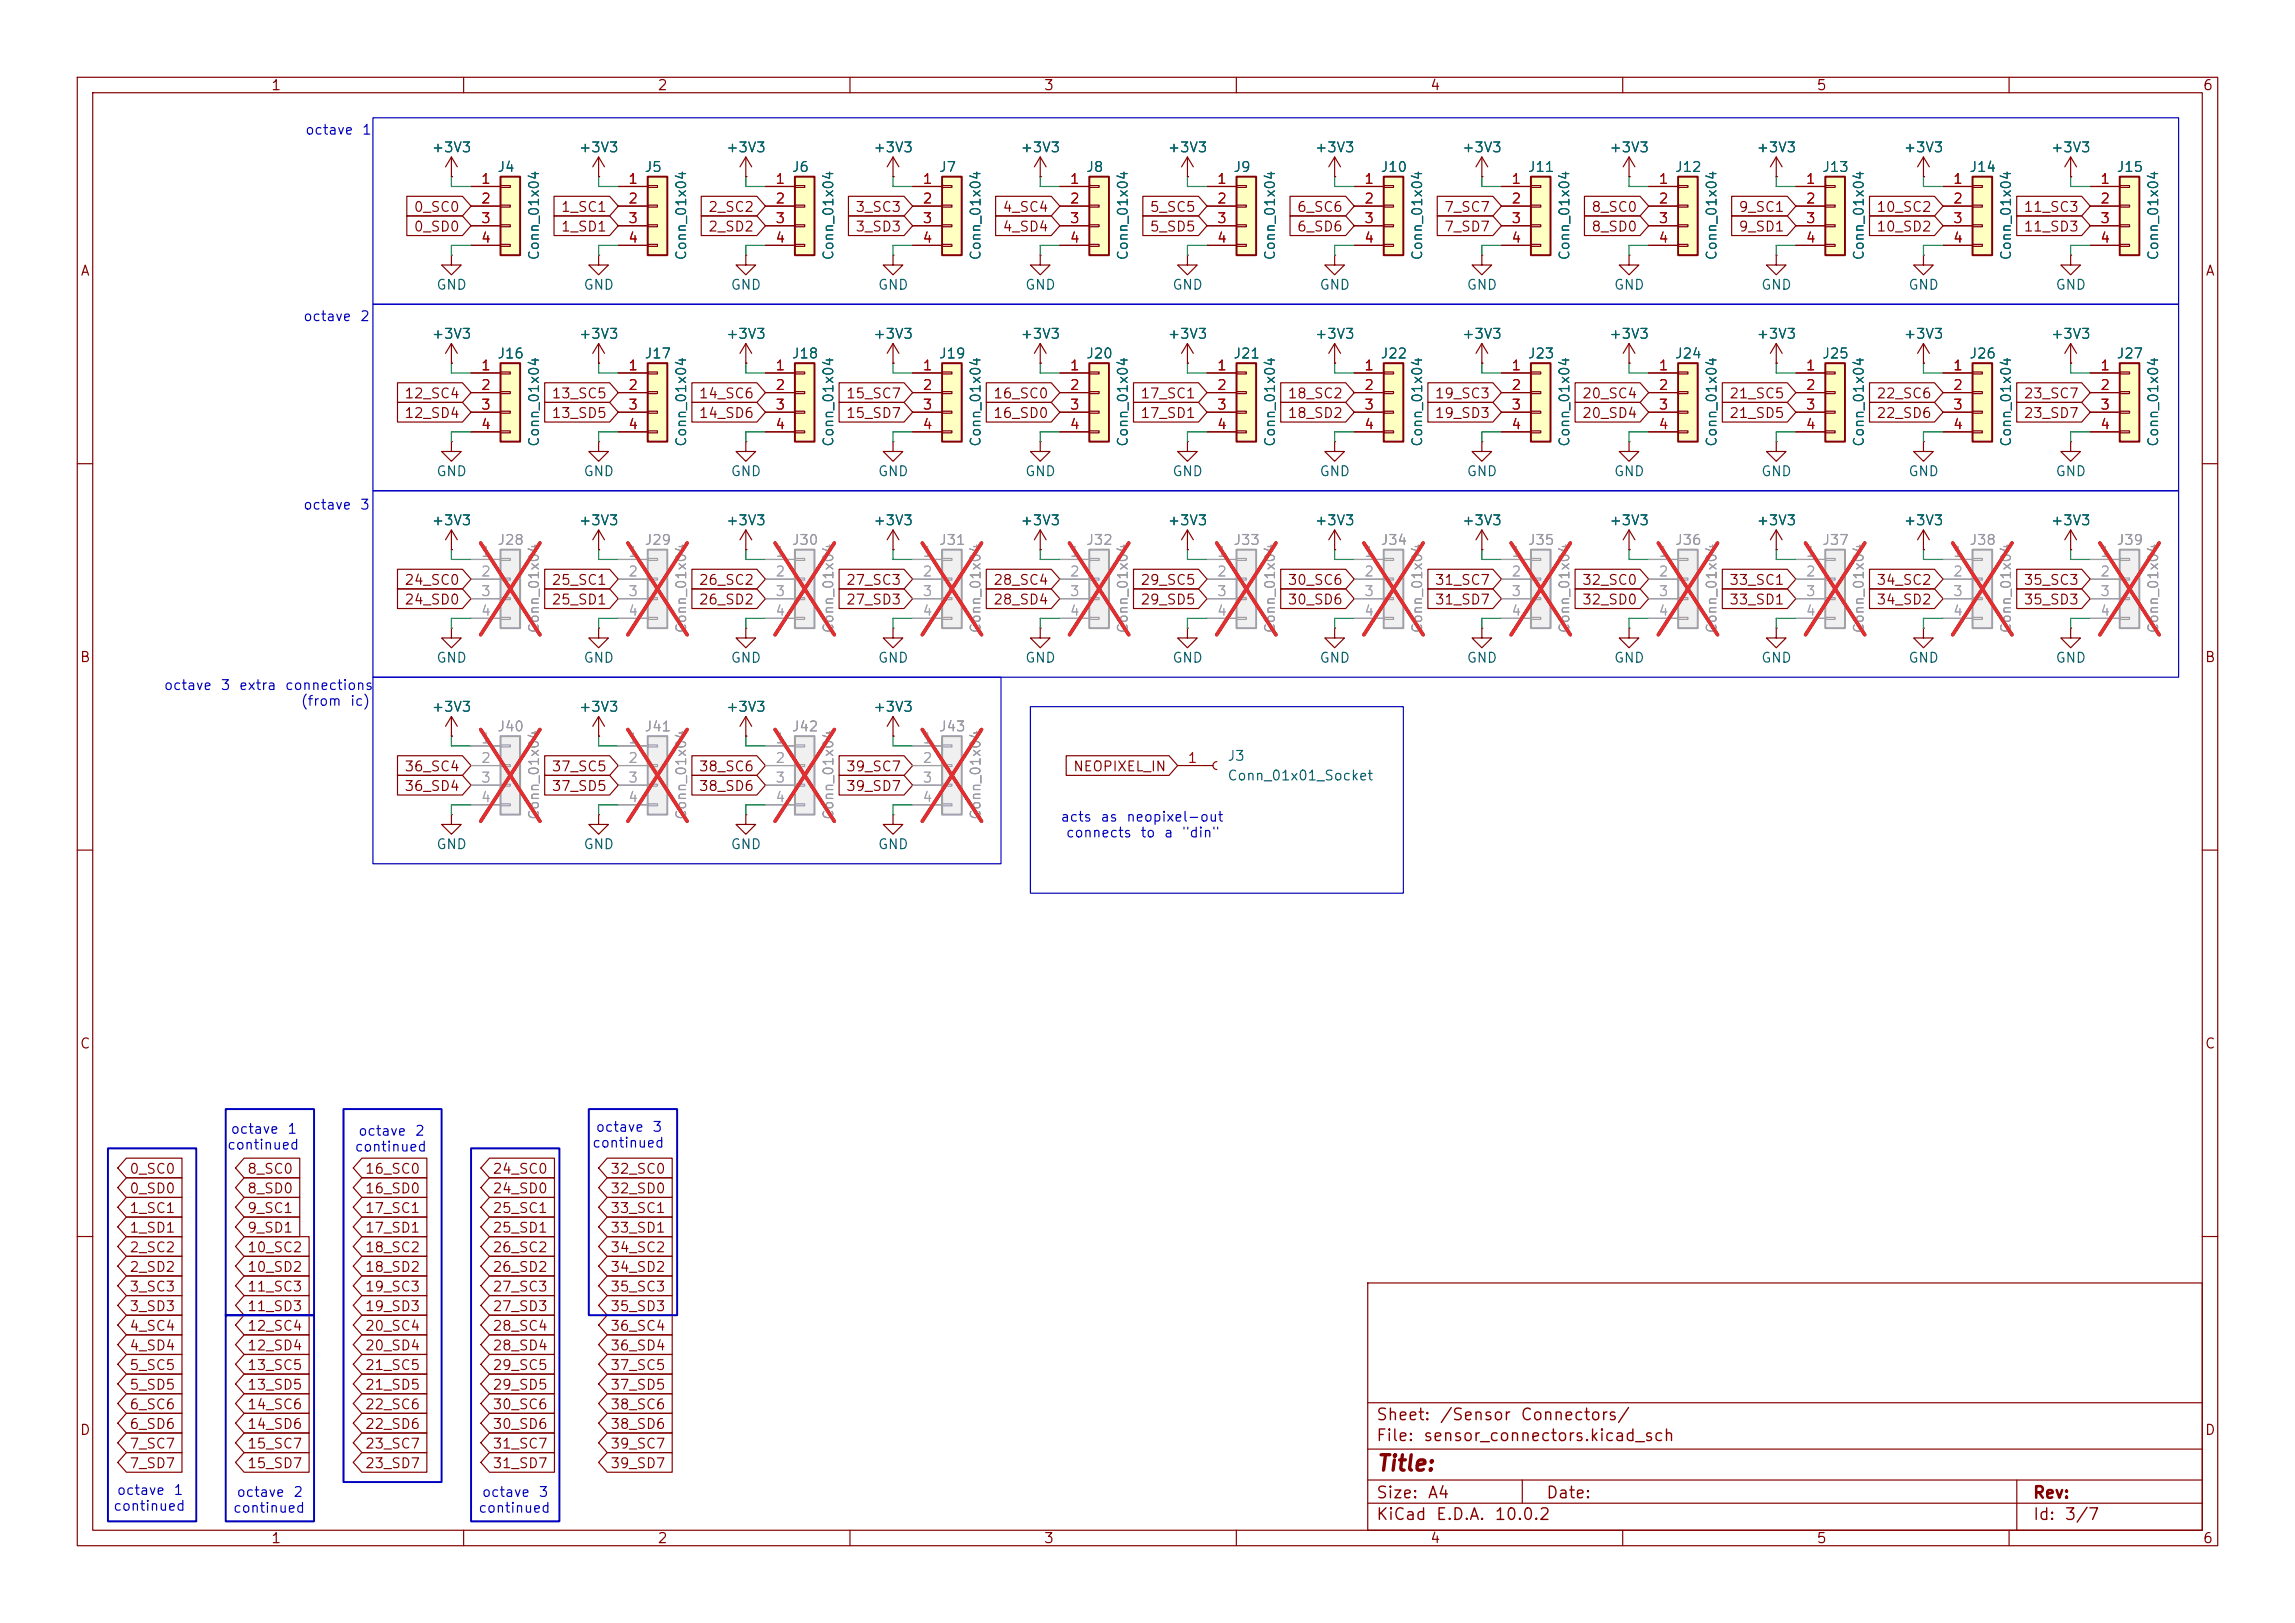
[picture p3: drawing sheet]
<svg xmlns="http://www.w3.org/2000/svg" width="297mm" height="210mm" viewBox="0 0 297 210" stroke-linecap="round" stroke-linejoin="round" font-family="sans-serif">
<defs><g id="words">
<text font-size="2" fill="#840000" x="178" y="190.8">Title:</text>
<g font-size="1.5" fill="#840000">
<text x="178" y="184.2">Sheet:</text>
<text x="186.2" y="184.2">/Sensor</text>
<text x="196.7" y="184.2">Connectors/</text>
<text x="178" y="186.9">File:</text>
<text x="184.1" y="186.9">sensor_connectors.kicad_sch</text>
<text x="178" y="197.1">KiCad</text>
<text x="178" y="194.3">Size:</text>
<text x="184.7" y="194.3">A4</text>
<text x="185.7" y="197.1">E.D.A.</text>
<text x="193.3" y="197.1">10.0.2</text>
<text x="200" y="194.3">Date:</text>
<text x="263" y="194.3">Rev:</text>
<text x="263" y="197.1">Id:</text>
<text x="267.1" y="197.1">3/7</text>
</g>
<g font-size="1.3" fill="#840000">
<text x="35" y="12">1</text>
<text x="85" y="12">2</text>
<text x="135" y="12">3</text>
<text x="185" y="12">4</text>
<text x="235" y="12">5</text>
<text x="285" y="12">6</text>
<text x="53.5" y="27.7">0_SC0</text>
<text x="72.5" y="27.7">1_SC1</text>
<text x="91.6" y="27.7">2_SC2</text>
<text x="110.6" y="27.7">3_SC3</text>
<text x="129.7" y="27.7">4_SC4</text>
<text x="148.7" y="27.7">5_SC5</text>
<text x="167.8" y="27.7">6_SC6</text>
<text x="186.8" y="27.7">7_SC7</text>
<text x="205.9" y="27.7">8_SC0</text>
<text x="224.9" y="27.7">9_SC1</text>
<text x="242.8" y="27.7">10_SC2</text>
<text x="261.8" y="27.7">11_SC3</text>
<text x="10.3" y="36">A</text>
<text x="53.5" y="30.3">0_SD0</text>
<text x="72.5" y="30.3">1_SD1</text>
<text x="91.6" y="30.3">2_SD2</text>
<text x="110.6" y="30.3">3_SD3</text>
<text x="129.7" y="30.3">4_SD4</text>
<text x="148.7" y="30.3">5_SD5</text>
<text x="167.8" y="30.3">6_SD6</text>
<text x="186.8" y="30.3">7_SD7</text>
<text x="205.9" y="30.3">8_SD0</text>
<text x="224.9" y="30.3">9_SD1</text>
<text x="242.8" y="30.3">10_SD2</text>
<text x="261.8" y="30.3">11_SD3</text>
<text x="285.3" y="36">A</text>
<text x="52.3" y="51.9">12_SC4</text>
<text x="71.3" y="51.9">13_SC5</text>
<text x="90.4" y="51.9">14_SC6</text>
<text x="109.4" y="51.9">15_SC7</text>
<text x="128.5" y="51.9">16_SC0</text>
<text x="147.5" y="51.9">17_SC1</text>
<text x="166.6" y="51.9">18_SC2</text>
<text x="185.6" y="51.9">19_SC3</text>
<text x="204.7" y="51.9">20_SC4</text>
<text x="223.7" y="51.9">21_SC5</text>
<text x="242.8" y="51.9">22_SC6</text>
<text x="261.8" y="51.9">23_SC7</text>
<text x="52.3" y="54.4">12_SD4</text>
<text x="71.3" y="54.4">13_SD5</text>
<text x="90.4" y="54.4">14_SD6</text>
<text x="109.4" y="54.4">15_SD7</text>
<text x="128.5" y="54.4">16_SD0</text>
<text x="147.5" y="54.4">17_SD1</text>
<text x="166.6" y="54.4">18_SD2</text>
<text x="185.6" y="54.4">19_SD3</text>
<text x="204.7" y="54.4">20_SD4</text>
<text x="223.7" y="54.4">21_SD5</text>
<text x="242.8" y="54.4">22_SD6</text>
<text x="261.8" y="54.4">23_SD7</text>
<text x="52.3" y="76">24_SC0</text>
<text x="71.3" y="76">25_SC1</text>
<text x="90.4" y="76">26_SC2</text>
<text x="109.4" y="76">27_SC3</text>
<text x="128.5" y="76">28_SC4</text>
<text x="147.5" y="76">29_SC5</text>
<text x="166.6" y="76">30_SC6</text>
<text x="185.6" y="76">31_SC7</text>
<text x="204.7" y="76">32_SC0</text>
<text x="223.7" y="76">33_SC1</text>
<text x="242.8" y="76">34_SC2</text>
<text x="261.8" y="76">35_SC3</text>
<text x="52.3" y="78.5">24_SD0</text>
<text x="71.3" y="78.5">25_SD1</text>
<text x="90.4" y="78.5">26_SD2</text>
<text x="109.4" y="78.5">27_SD3</text>
<text x="128.5" y="78.5">28_SD4</text>
<text x="147.5" y="78.5">29_SD5</text>
<text x="166.6" y="78.5">30_SD6</text>
<text x="185.6" y="78.5">31_SD7</text>
<text x="204.7" y="78.5">32_SD0</text>
<text x="223.7" y="78.5">33_SD1</text>
<text x="242.8" y="78.5">34_SD2</text>
<text x="261.8" y="78.5">35_SD3</text>
<text x="10.3" y="86">B</text>
<text x="285.3" y="86">B</text>
<text x="52.3" y="100.1">36_SC4</text>
<text x="71.3" y="100.1">37_SC5</text>
<text x="90.4" y="100.1">38_SC6</text>
<text x="109.4" y="100.1">39_SC7</text>
<text x="138.8" y="100.1">NEOPIXEL_IN</text>
<text x="52.3" y="102.7">36_SD4</text>
<text x="71.3" y="102.7">37_SD5</text>
<text x="90.4" y="102.7">38_SD6</text>
<text x="109.4" y="102.7">39_SD7</text>
<text x="10.3" y="136">C</text>
<text x="285.3" y="136">C</text>
<text x="16.7" y="152.2">0_SC0</text>
<text x="16.7" y="154.7">0_SD0</text>
<text x="31.9" y="152.2">8_SC0</text>
<text x="31.9" y="154.7">8_SD0</text>
<text x="47.1" y="152.2">16_SC0</text>
<text x="47.1" y="154.7">16_SD0</text>
<text x="63.7" y="154.7">24_SD0</text>
<text x="63.7" y="152.2">24_SC0</text>
<text x="78.9" y="152.2">32_SC0</text>
<text x="78.9" y="154.7">32_SD0</text>
<text x="16.7" y="157.3">1_SC1</text>
<text x="16.7" y="159.8">1_SD1</text>
<text x="31.9" y="157.3">9_SC1</text>
<text x="31.9" y="159.8">9_SD1</text>
<text x="47.1" y="159.8">17_SD1</text>
<text x="47.1" y="157.3">17_SC1</text>
<text x="63.7" y="159.8">25_SD1</text>
<text x="63.7" y="157.3">25_SC1</text>
<text x="78.9" y="157.3">33_SC1</text>
<text x="78.9" y="159.8">33_SD1</text>
<text x="16.7" y="164.9">2_SD2</text>
<text x="16.7" y="167.4">3_SC3</text>
<text x="16.7" y="162.4">2_SC2</text>
<text x="31.9" y="164.9">10_SD2</text>
<text x="31.9" y="162.4">10_SC2</text>
<text x="31.9" y="167.4">11_SC3</text>
<text x="47.1" y="162.4">18_SC2</text>
<text x="47.1" y="164.9">18_SD2</text>
<text x="47.1" y="167.4">19_SC3</text>
<text x="63.7" y="162.4">26_SC2</text>
<text x="63.7" y="164.9">26_SD2</text>
<text x="63.7" y="167.4">27_SC3</text>
<text x="78.9" y="162.4">34_SC2</text>
<text x="78.9" y="164.9">34_SD2</text>
<text x="78.9" y="167.4">35_SC3</text>
<text x="16.7" y="172.5">4_SC4</text>
<text x="16.7" y="170">3_SD3</text>
<text x="31.9" y="172.5">12_SC4</text>
<text x="31.9" y="170">11_SD3</text>
<text x="47.1" y="170">19_SD3</text>
<text x="47.1" y="172.5">20_SC4</text>
<text x="63.7" y="170">27_SD3</text>
<text x="63.7" y="172.5">28_SC4</text>
<text x="78.9" y="172.5">36_SC4</text>
<text x="78.9" y="170">35_SD3</text>
<text x="16.7" y="175.1">4_SD4</text>
<text x="16.7" y="177.6">5_SC5</text>
<text x="31.9" y="175.1">12_SD4</text>
<text x="31.9" y="177.6">13_SC5</text>
<text x="47.1" y="175.1">20_SD4</text>
<text x="47.1" y="177.6">21_SC5</text>
<text x="63.7" y="177.6">29_SC5</text>
<text x="63.7" y="175.1">28_SD4</text>
<text x="78.9" y="175.1">36_SD4</text>
<text x="78.9" y="177.6">37_SC5</text>
<text x="10.3" y="186">D</text>
<text x="16.7" y="180.1">5_SD5</text>
<text x="16.7" y="185.2">6_SD6</text>
<text x="16.7" y="182.7">6_SC6</text>
<text x="31.9" y="180.1">13_SD5</text>
<text x="31.9" y="185.2">14_SD6</text>
<text x="31.9" y="182.7">14_SC6</text>
<text x="47.1" y="180.1">21_SD5</text>
<text x="47.1" y="182.7">22_SC6</text>
<text x="47.1" y="185.2">22_SD6</text>
<text x="63.7" y="185.2">30_SD6</text>
<text x="63.7" y="180.1">29_SD5</text>
<text x="63.7" y="182.7">30_SC6</text>
<text x="78.9" y="185.2">38_SD6</text>
<text x="78.9" y="180.1">37_SD5</text>
<text x="78.9" y="182.7">38_SC6</text>
<text x="285.3" y="186">D</text>
<text x="16.7" y="190.3">7_SD7</text>
<text x="16.7" y="187.8">7_SC7</text>
<text x="31.9" y="187.8">15_SC7</text>
<text x="31.9" y="190.3">15_SD7</text>
<text x="47.1" y="187.8">23_SC7</text>
<text x="47.1" y="190.3">23_SD7</text>
<text x="63.7" y="190.3">31_SD7</text>
<text x="63.7" y="187.8">31_SC7</text>
<text x="78.9" y="187.8">39_SC7</text>
<text x="78.9" y="190.3">39_SD7</text>
<text x="35" y="200">1</text>
<text x="85" y="200">2</text>
<text x="135" y="200">3</text>
<text x="185" y="200">4</text>
<text x="235" y="200">5</text>
<text x="285" y="200">6</text>
</g>
<g font-size="1.3" fill="#0000c2">
<text x="39.4" y="17.7">octave</text>
<text x="46.8" y="17.7">1</text>
<text x="39.2" y="41.9">octave</text>
<text x="46.5" y="41.9">2</text>
<text x="39.2" y="66.3">octave</text>
<text x="46.5" y="66.3">3</text>
<text x="21.1" y="89.6">octave</text>
<text x="28.5" y="89.6">3</text>
<text x="30.8" y="89.6">extra</text>
<text x="36.8" y="89.6">connections</text>
<text x="38.8" y="91.6">(from</text>
<text x="45.2" y="91.6">ic)</text>
<text x="137.2" y="106.6">acts</text>
<text x="142.3" y="106.6">as</text>
<text x="145.7" y="106.6">neopixel-out</text>
<text x="137.9" y="108.7">connects</text>
<text x="147.5" y="108.7">to</text>
<text x="150.5" y="108.7">a</text>
<text x="152.9" y="108.7">&quot;din&quot;</text>
<text x="29.3" y="149.1">continued</text>
<text x="29.8" y="147">octave</text>
<text x="37.1" y="147">1</text>
<text x="45.8" y="149.3">continued</text>
<text x="46.3" y="147.3">octave</text>
<text x="53.6" y="147.3">2</text>
<text x="76.6" y="148.8">continued</text>
<text x="77" y="146.8">octave</text>
<text x="84.3" y="146.8">3</text>
<text x="14.6" y="195.8">continued</text>
<text x="15" y="193.8">octave</text>
<text x="22.4" y="193.8">1</text>
<text x="30.1" y="196.1">continued</text>
<text x="30.5" y="194">octave</text>
<text x="37.9" y="194">2</text>
<text x="61.8" y="196.1">continued</text>
<text x="62.3" y="194">octave</text>
<text x="69.6" y="194">3</text>
</g>
<g font-size="1.3" fill="#006464">
<text x="55.8" y="20">+3V3</text>
<text x="64.3" y="22.6">J4</text>
<text x="74.8" y="20">+3V3</text>
<text x="83.3" y="22.6">J5</text>
<text x="93.9" y="20">+3V3</text>
<text x="102.4" y="22.6">J6</text>
<text x="112.9" y="20">+3V3</text>
<text x="121.4" y="22.6">J7</text>
<text x="132" y="20">+3V3</text>
<text x="140.5" y="22.6">J8</text>
<text x="151" y="20">+3V3</text>
<text x="159.5" y="22.6">J9</text>
<text x="170.1" y="20">+3V3</text>
<text x="178.6" y="22.6">J10</text>
<text x="189.1" y="20">+3V3</text>
<text x="197.6" y="22.6">J11</text>
<text x="208.2" y="20">+3V3</text>
<text x="216.7" y="22.6">J12</text>
<text x="227.2" y="20">+3V3</text>
<text x="235.7" y="22.6">J13</text>
<text x="246.3" y="20">+3V3</text>
<text x="254.8" y="22.6">J14</text>
<text x="265.3" y="20">+3V3</text>
<text x="273.8" y="22.6">J15</text>
<text x="70.1" y="33.8" transform="rotate(-90 70.1 33.8)">Conn_01x04</text>
<text x="89.1" y="33.8" transform="rotate(-90 89.1 33.8)">Conn_01x04</text>
<text x="108.2" y="33.8" transform="rotate(-90 108.2 33.8)">Conn_01x04</text>
<text x="127.2" y="33.8" transform="rotate(-90 127.2 33.8)">Conn_01x04</text>
<text x="146.3" y="33.8" transform="rotate(-90 146.3 33.8)">Conn_01x04</text>
<text x="165.3" y="33.8" transform="rotate(-90 165.3 33.8)">Conn_01x04</text>
<text x="184.4" y="33.8" transform="rotate(-90 184.4 33.8)">Conn_01x04</text>
<text x="203.4" y="33.8" transform="rotate(-90 203.4 33.8)">Conn_01x04</text>
<text x="222.5" y="33.8" transform="rotate(-90 222.5 33.8)">Conn_01x04</text>
<text x="241.5" y="33.8" transform="rotate(-90 241.5 33.8)">Conn_01x04</text>
<text x="260.6" y="33.8" transform="rotate(-90 260.6 33.8)">Conn_01x04</text>
<text x="279.6" y="33.8" transform="rotate(-90 279.6 33.8)">Conn_01x04</text>
<text x="56.4" y="37.8">GND</text>
<text x="75.4" y="37.8">GND</text>
<text x="94.5" y="37.8">GND</text>
<text x="113.5" y="37.8">GND</text>
<text x="132.6" y="37.8">GND</text>
<text x="151.6" y="37.8">GND</text>
<text x="170.7" y="37.8">GND</text>
<text x="189.7" y="37.8">GND</text>
<text x="208.8" y="37.8">GND</text>
<text x="227.8" y="37.8">GND</text>
<text x="246.9" y="37.8">GND</text>
<text x="265.9" y="37.8">GND</text>
<text x="55.8" y="44.2">+3V3</text>
<text x="64.3" y="46.7">J16</text>
<text x="74.8" y="44.2">+3V3</text>
<text x="83.3" y="46.7">J17</text>
<text x="93.9" y="44.2">+3V3</text>
<text x="102.4" y="46.7">J18</text>
<text x="112.9" y="44.2">+3V3</text>
<text x="121.4" y="46.7">J19</text>
<text x="132" y="44.2">+3V3</text>
<text x="140.5" y="46.7">J20</text>
<text x="151" y="44.2">+3V3</text>
<text x="159.5" y="46.7">J21</text>
<text x="170.1" y="44.2">+3V3</text>
<text x="178.6" y="46.7">J22</text>
<text x="189.1" y="44.2">+3V3</text>
<text x="197.6" y="46.7">J23</text>
<text x="208.2" y="44.2">+3V3</text>
<text x="216.7" y="46.7">J24</text>
<text x="227.2" y="44.2">+3V3</text>
<text x="235.7" y="46.7">J25</text>
<text x="246.3" y="44.2">+3V3</text>
<text x="254.8" y="46.7">J26</text>
<text x="265.3" y="44.2">+3V3</text>
<text x="273.8" y="46.7">J27</text>
<text x="70.1" y="57.9" transform="rotate(-90 70.1 57.9)">Conn_01x04</text>
<text x="89.1" y="57.9" transform="rotate(-90 89.1 57.9)">Conn_01x04</text>
<text x="108.2" y="57.9" transform="rotate(-90 108.2 57.9)">Conn_01x04</text>
<text x="127.2" y="57.9" transform="rotate(-90 127.2 57.9)">Conn_01x04</text>
<text x="146.3" y="57.9" transform="rotate(-90 146.3 57.9)">Conn_01x04</text>
<text x="165.3" y="57.9" transform="rotate(-90 165.3 57.9)">Conn_01x04</text>
<text x="184.4" y="57.9" transform="rotate(-90 184.4 57.9)">Conn_01x04</text>
<text x="203.4" y="57.9" transform="rotate(-90 203.4 57.9)">Conn_01x04</text>
<text x="222.5" y="57.9" transform="rotate(-90 222.5 57.9)">Conn_01x04</text>
<text x="241.5" y="57.9" transform="rotate(-90 241.5 57.9)">Conn_01x04</text>
<text x="260.6" y="57.9" transform="rotate(-90 260.6 57.9)">Conn_01x04</text>
<text x="279.6" y="57.9" transform="rotate(-90 279.6 57.9)">Conn_01x04</text>
<text x="56.4" y="61.9">GND</text>
<text x="75.4" y="61.9">GND</text>
<text x="94.5" y="61.9">GND</text>
<text x="113.5" y="61.9">GND</text>
<text x="132.6" y="61.9">GND</text>
<text x="151.6" y="61.9">GND</text>
<text x="170.7" y="61.9">GND</text>
<text x="189.7" y="61.9">GND</text>
<text x="208.8" y="61.9">GND</text>
<text x="227.8" y="61.9">GND</text>
<text x="246.9" y="61.9">GND</text>
<text x="265.9" y="61.9">GND</text>
<text x="55.8" y="68.3">+3V3</text>
<text x="74.8" y="68.3">+3V3</text>
<text x="93.9" y="68.3">+3V3</text>
<text x="112.9" y="68.3">+3V3</text>
<text x="132" y="68.3">+3V3</text>
<text x="151" y="68.3">+3V3</text>
<text x="170.1" y="68.3">+3V3</text>
<text x="189.1" y="68.3">+3V3</text>
<text x="208.2" y="68.3">+3V3</text>
<text x="227.2" y="68.3">+3V3</text>
<text x="246.3" y="68.3">+3V3</text>
<text x="265.3" y="68.3">+3V3</text>
<text x="56.4" y="86.1">GND</text>
<text x="75.4" y="86.1">GND</text>
<text x="94.5" y="86.1">GND</text>
<text x="113.5" y="86.1">GND</text>
<text x="132.6" y="86.1">GND</text>
<text x="151.6" y="86.1">GND</text>
<text x="170.7" y="86.1">GND</text>
<text x="189.7" y="86.1">GND</text>
<text x="208.8" y="86.1">GND</text>
<text x="227.8" y="86.1">GND</text>
<text x="246.9" y="86.1">GND</text>
<text x="265.9" y="86.1">GND</text>
<text x="55.8" y="92.4">+3V3</text>
<text x="74.8" y="92.4">+3V3</text>
<text x="93.9" y="92.4">+3V3</text>
<text x="112.9" y="92.4">+3V3</text>
<text x="158.8" y="98.8">J3</text>
<text x="158.8" y="101.3">Conn_01x01_Socket</text>
<text x="56.4" y="110.2">GND</text>
<text x="75.4" y="110.2">GND</text>
<text x="94.5" y="110.2">GND</text>
<text x="113.5" y="110.2">GND</text>
</g>
<g font-size="1.3" fill="#a90000">
<text x="62.2" y="24.1">1</text>
<text x="62.2" y="26.6">2</text>
<text x="62.2" y="29.2">3</text>
<text x="81.2" y="24.1">1</text>
<text x="81.2" y="26.6">2</text>
<text x="81.2" y="29.2">3</text>
<text x="100.3" y="24.1">1</text>
<text x="100.3" y="26.6">2</text>
<text x="100.3" y="29.2">3</text>
<text x="119.3" y="24.1">1</text>
<text x="119.3" y="26.6">2</text>
<text x="119.3" y="29.2">3</text>
<text x="138.4" y="24.1">1</text>
<text x="138.4" y="26.6">2</text>
<text x="138.4" y="29.2">3</text>
<text x="157.4" y="24.1">1</text>
<text x="157.4" y="26.6">2</text>
<text x="157.4" y="29.2">3</text>
<text x="176.5" y="24.1">1</text>
<text x="176.5" y="26.6">2</text>
<text x="176.5" y="29.2">3</text>
<text x="195.5" y="24.1">1</text>
<text x="195.5" y="26.6">2</text>
<text x="195.5" y="29.2">3</text>
<text x="214.6" y="24.1">1</text>
<text x="214.6" y="26.6">2</text>
<text x="214.6" y="29.2">3</text>
<text x="233.6" y="24.1">1</text>
<text x="233.6" y="26.6">2</text>
<text x="233.6" y="29.2">3</text>
<text x="252.7" y="24.1">1</text>
<text x="252.7" y="26.6">2</text>
<text x="252.7" y="29.2">3</text>
<text x="271.7" y="24.1">1</text>
<text x="271.7" y="26.6">2</text>
<text x="271.7" y="29.2">3</text>
<text x="62.2" y="31.7">4</text>
<text x="81.2" y="31.7">4</text>
<text x="100.3" y="31.7">4</text>
<text x="119.3" y="31.7">4</text>
<text x="138.4" y="31.7">4</text>
<text x="157.4" y="31.7">4</text>
<text x="176.5" y="31.7">4</text>
<text x="195.5" y="31.7">4</text>
<text x="214.6" y="31.7">4</text>
<text x="233.6" y="31.7">4</text>
<text x="252.7" y="31.7">4</text>
<text x="271.7" y="31.7">4</text>
<text x="62.2" y="48.2">1</text>
<text x="62.2" y="50.8">2</text>
<text x="62.2" y="53.3">3</text>
<text x="81.2" y="48.2">1</text>
<text x="81.2" y="50.8">2</text>
<text x="81.2" y="53.3">3</text>
<text x="100.3" y="48.2">1</text>
<text x="100.3" y="50.8">2</text>
<text x="100.3" y="53.3">3</text>
<text x="119.3" y="48.2">1</text>
<text x="119.3" y="50.8">2</text>
<text x="119.3" y="53.3">3</text>
<text x="138.4" y="48.2">1</text>
<text x="138.4" y="50.8">2</text>
<text x="138.4" y="53.3">3</text>
<text x="157.4" y="48.2">1</text>
<text x="157.4" y="50.8">2</text>
<text x="157.4" y="53.3">3</text>
<text x="176.5" y="48.2">1</text>
<text x="176.5" y="50.8">2</text>
<text x="176.5" y="53.3">3</text>
<text x="195.5" y="48.2">1</text>
<text x="195.5" y="50.8">2</text>
<text x="195.5" y="53.3">3</text>
<text x="214.6" y="48.2">1</text>
<text x="214.6" y="50.8">2</text>
<text x="214.6" y="53.3">3</text>
<text x="233.6" y="48.2">1</text>
<text x="233.6" y="50.8">2</text>
<text x="233.6" y="53.3">3</text>
<text x="252.7" y="48.2">1</text>
<text x="252.7" y="50.8">2</text>
<text x="252.7" y="53.3">3</text>
<text x="271.7" y="48.2">1</text>
<text x="271.7" y="50.8">2</text>
<text x="271.7" y="53.3">3</text>
<text x="62.2" y="55.9">4</text>
<text x="81.2" y="55.9">4</text>
<text x="100.3" y="55.9">4</text>
<text x="119.3" y="55.9">4</text>
<text x="138.4" y="55.9">4</text>
<text x="157.4" y="55.9">4</text>
<text x="176.5" y="55.9">4</text>
<text x="195.5" y="55.9">4</text>
<text x="214.6" y="55.9">4</text>
<text x="233.6" y="55.9">4</text>
<text x="252.7" y="55.9">4</text>
<text x="271.7" y="55.9">4</text>
<text x="153.6" y="99">1</text>
</g>
<g font-size="1.3" fill="#989898">
<text x="64.3" y="70.8">J28</text>
<text x="83.3" y="70.8">J29</text>
<text x="102.4" y="70.8">J30</text>
<text x="121.4" y="70.8">J31</text>
<text x="140.5" y="70.8">J32</text>
<text x="159.5" y="70.8">J33</text>
<text x="178.6" y="70.8">J34</text>
<text x="197.6" y="70.8">J35</text>
<text x="216.7" y="70.8">J36</text>
<text x="235.7" y="70.8">J37</text>
<text x="254.8" y="70.8">J38</text>
<text x="273.8" y="70.8">J39</text>
<text x="70.1" y="82" transform="rotate(-90 70.1 82)">Conn_01x04</text>
<text x="89.1" y="82" transform="rotate(-90 89.1 82)">Conn_01x04</text>
<text x="108.2" y="82" transform="rotate(-90 108.2 82)">Conn_01x04</text>
<text x="127.2" y="82" transform="rotate(-90 127.2 82)">Conn_01x04</text>
<text x="146.3" y="82" transform="rotate(-90 146.3 82)">Conn_01x04</text>
<text x="165.3" y="82" transform="rotate(-90 165.3 82)">Conn_01x04</text>
<text x="184.4" y="82" transform="rotate(-90 184.4 82)">Conn_01x04</text>
<text x="203.4" y="82" transform="rotate(-90 203.4 82)">Conn_01x04</text>
<text x="222.5" y="82" transform="rotate(-90 222.5 82)">Conn_01x04</text>
<text x="241.5" y="82" transform="rotate(-90 241.5 82)">Conn_01x04</text>
<text x="260.6" y="82" transform="rotate(-90 260.6 82)">Conn_01x04</text>
<text x="279.6" y="82" transform="rotate(-90 279.6 82)">Conn_01x04</text>
<text x="64.3" y="95">J40</text>
<text x="83.3" y="95">J41</text>
<text x="102.4" y="95">J42</text>
<text x="121.4" y="95">J43</text>
<text x="70.1" y="106.2" transform="rotate(-90 70.1 106.2)">Conn_01x04</text>
<text x="89.1" y="106.2" transform="rotate(-90 89.1 106.2)">Conn_01x04</text>
<text x="108.2" y="106.2" transform="rotate(-90 108.2 106.2)">Conn_01x04</text>
<text x="127.2" y="106.2" transform="rotate(-90 127.2 106.2)">Conn_01x04</text>
</g>
<g font-size="1.3" fill="#aaa">
<text x="62.2" y="72.4">1</text>
<text x="62.2" y="74.9">2</text>
<text x="62.2" y="77.4">3</text>
<text x="81.2" y="72.4">1</text>
<text x="81.2" y="74.9">2</text>
<text x="81.2" y="77.4">3</text>
<text x="100.3" y="72.4">1</text>
<text x="100.3" y="74.9">2</text>
<text x="100.3" y="77.4">3</text>
<text x="119.3" y="72.4">1</text>
<text x="119.3" y="74.9">2</text>
<text x="119.3" y="77.4">3</text>
<text x="138.4" y="72.4">1</text>
<text x="138.4" y="74.9">2</text>
<text x="138.4" y="77.4">3</text>
<text x="157.4" y="72.4">1</text>
<text x="157.4" y="74.9">2</text>
<text x="157.4" y="77.4">3</text>
<text x="176.5" y="72.4">1</text>
<text x="176.5" y="74.9">2</text>
<text x="176.5" y="77.4">3</text>
<text x="195.5" y="72.4">1</text>
<text x="195.5" y="74.9">2</text>
<text x="195.5" y="77.4">3</text>
<text x="214.6" y="72.4">1</text>
<text x="214.6" y="74.9">2</text>
<text x="214.6" y="77.4">3</text>
<text x="233.6" y="72.4">1</text>
<text x="233.6" y="74.9">2</text>
<text x="233.6" y="77.4">3</text>
<text x="252.7" y="72.4">1</text>
<text x="252.7" y="74.9">2</text>
<text x="252.7" y="77.4">3</text>
<text x="271.7" y="72.4">1</text>
<text x="271.7" y="74.9">2</text>
<text x="271.7" y="77.4">3</text>
<text x="62.2" y="80">4</text>
<text x="81.2" y="80">4</text>
<text x="100.3" y="80">4</text>
<text x="119.3" y="80">4</text>
<text x="138.4" y="80">4</text>
<text x="157.4" y="80">4</text>
<text x="176.5" y="80">4</text>
<text x="195.5" y="80">4</text>
<text x="214.6" y="80">4</text>
<text x="233.6" y="80">4</text>
<text x="252.7" y="80">4</text>
<text x="271.7" y="80">4</text>
<text x="62.2" y="96.5">1</text>
<text x="62.2" y="99">2</text>
<text x="62.2" y="101.6">3</text>
<text x="81.2" y="96.5">1</text>
<text x="81.2" y="99">2</text>
<text x="81.2" y="101.6">3</text>
<text x="100.3" y="96.5">1</text>
<text x="100.3" y="99">2</text>
<text x="100.3" y="101.6">3</text>
<text x="119.3" y="96.5">1</text>
<text x="119.3" y="99">2</text>
<text x="119.3" y="101.6">3</text>
<text x="62.2" y="104.1">4</text>
<text x="81.2" y="104.1">4</text>
<text x="100.3" y="104.1">4</text>
<text x="119.3" y="104.1">4</text>
</g>
</g></defs>
<g fill="none" stroke="#840000" stroke-width=".15">
<path d="M10 10h277v190h-277zM12 12h273v186h-273zM60 10v2M110 10v2M160 10v2M210 10v2M260 10v2M134.6 22.9h.1M134.6 20.3l-.7 1.3M134.6 20.3l.8 1.3M134.6 20.3v2.6M10 60h2"/>
<path d="M285 60h2M10 110h2M285 110h2M10 160h2M177 166h108v32h-108zM285 160h2M60 198v2M110 198v2M160 198v2M177 194.5h108M177 191.5h108M177 187.5h108"/>
<path d="M177 181.5h108M197 191.5v3M210 198v2M260 198v2M261 191.5v6.5"/>
</g>
<path d="M121.9 22.9h2.6v10.1h-2.6z" fill="#ffffc2"/>
<path d="M121.9 22.9h2.6v10.1h-2.6z" fill="none" stroke="#840000" stroke-width=".25"/>
<path d="M118.1 24.1h3.8M118.1 26.7h3.8M118.1 29.2h3.8M118.1 31.8h3.8M121.9 24h1.3v.3h-1.3zM121.9 26.5h1.3v.3h-1.3zM121.9 29.1h1.3v.2h-1.3zM121.9 31.6h1.3v.3h-1.3z" fill="none" stroke="#840000" stroke-width=".15"/>
<path d="M141 22.9h2.5v10.1h-2.5z" fill="#ffffc2"/>
<path d="M141 22.9h2.5v10.1h-2.5z" fill="none" stroke="#840000" stroke-width=".25"/>
<path d="M137.2 24.1h3.8M137.2 26.7h3.8M137.2 29.2h3.8M137.2 31.8h3.8M141 24h1.2v.3h-1.2zM141 26.5h1.2v.3h-1.2zM141 29.1h1.2v.2h-1.2zM141 31.6h1.2v.3h-1.2zM153.7 22.9h.1M153.7 20.3l-.8 1.3M153.7 20.3l.7 1.3M153.7 20.3v2.6" fill="none" stroke="#840000" stroke-width=".15"/>
<path d="M160 22.9h2.6v10.1h-2.6z" fill="#ffffc2"/>
<path d="M160 22.9h2.6v10.1h-2.6z" fill="none" stroke="#840000" stroke-width=".25"/>
<path d="M156.2 24.1h3.8M156.2 26.7h3.8M156.2 29.2h3.8M156.2 31.8h3.8M160 24h1.3v.3h-1.3zM160 26.5h1.3v.3h-1.3zM160 29.1h1.3v.2h-1.3zM160 31.6h1.3v.3h-1.3zM172.7 22.9h.1M172.7 20.3l-.7 1.3M172.7 20.3l.8 1.3M172.7 20.3v2.6" fill="none" stroke="#840000" stroke-width=".15"/>
<path d="M179.1 47h2.5v10.2h-2.5z" fill="#ffffc2"/>
<path d="M179.1 47h2.5v10.2h-2.5z" fill="none" stroke="#840000" stroke-width=".25"/>
<path d="M175.3 48.3h3.8M175.3 50.8h3.8M175.3 53.3h3.8M175.3 55.9h3.8M179.1 48.1h1.2v.3h-1.2zM179.1 50.7h1.2v.2h-1.2zM179.1 53.2h1.2v.3h-1.2zM179.1 55.8h1.2v.2h-1.2z" fill="none" stroke="#840000" stroke-width=".15"/>
<path d="M141 47h2.5v10.2h-2.5z" fill="#ffffc2"/>
<path d="M141 47h2.5v10.2h-2.5z" fill="none" stroke="#840000" stroke-width=".25"/>
<path d="M137.2 48.3h3.8M137.2 50.8h3.8M137.2 53.3h3.8M137.2 55.9h3.8M141 48.1h1.2v.3h-1.2zM141 50.7h1.2v.2h-1.2zM141 53.2h1.2v.3h-1.2zM141 55.8h1.2v.2h-1.2z" fill="none" stroke="#840000" stroke-width=".15"/>
<path d="M160 47h2.6v10.2h-2.6z" fill="#ffffc2"/>
<path d="M160 47h2.6v10.2h-2.6z" fill="none" stroke="#840000" stroke-width=".25"/>
<g fill="none" stroke="#840000" stroke-width=".15">
<path d="M172.7 33v1.3h1.3l-1.3 1.3-1.3-1.3h1.3M172.7 33h.1M156.2 48.3h3.8M156.2 50.8h3.8M156.2 53.3h3.8M156.2 55.9h3.8M160 48.1h1.3v.3h-1.3zM160 50.7h1.3v.2h-1.3zM160 53.2h1.3v.3h-1.3zM160 55.8h1.3v.2h-1.3zM172.7 47h.1M172.7 44.5l-.7 1.2"/>
<path d="M172.7 44.5l.8 1.2M172.7 44.5v2.5M134.6 71.1h.1M134.6 68.6l-.7 1.3M134.6 68.6l.8 1.3M134.6 68.6v2.5"/>
</g>
<path d="M83.8 71.1h2.6v10.2h-2.6z" fill="#f0f0f0"/>
<path d="M83.8 71.1h2.6v10.2h-2.6z" fill="none" stroke="#a1a1a1" stroke-width=".25"/>
<path d="M80 72.4h3.8M80 74.9h3.8M80 77.5h3.8M83.8 72.3h1.3v.2h-1.3zM83.8 74.8h1.3v.3h-1.3zM83.8 77.3h1.3v.3h-1.3zM83.8 79.9h1.3v.2h-1.3zM80 80h3.8" fill="none" stroke="#a1a1a1" stroke-width=".15"/>
<path d="M81.3 70.3l7.6 11.8M88.9 70.3l-7.6 11.8" fill="none" stroke="#e12e31" stroke-width=".46"/>
<path d="M134.6 33v1.3h1.3l-1.3 1.3-1.3-1.3h1.3M134.6 33h.1" fill="none" stroke="#840000" stroke-width=".15"/>
<path d="M64.8 71.1h2.5v10.2h-2.5z" fill="#f0f0f0"/>
<path d="M64.8 71.1h2.5v10.2h-2.5z" fill="none" stroke="#a1a1a1" stroke-width=".25"/>
<path d="M61 72.4h3.8M61 74.9h3.8M61 77.5h3.8M64.8 72.3h1.2v.2h-1.2zM64.8 74.8h1.2v.3h-1.2zM64.8 77.3h1.2v.3h-1.2zM64.8 79.9h1.2v.2h-1.2zM61 80h3.8" fill="none" stroke="#a1a1a1" stroke-width=".15"/>
<path d="M62.2 70.3l7.7 11.8M69.9 70.3l-7.7 11.8" fill="none" stroke="#e12e31" stroke-width=".46"/>
<path d="M115.6 33v1.3h1.2l-1.2 1.3-1.3-1.3h1.3M115.6 33h.1M77.5 81.3v1.3h1.2l-1.2 1.2-1.3-1.2h1.3M77.5 81.3h.1M96.5 81.3v1.3h1.3l-1.3 1.2-1.3-1.2h1.3M96.5 81.3h.1" fill="none" stroke="#840000" stroke-width=".15"/>
<path d="M102.9 71.1h2.5v10.2h-2.5z" fill="#f0f0f0"/>
<path d="M102.9 71.1h2.5v10.2h-2.5z" fill="none" stroke="#a1a1a1" stroke-width=".25"/>
<path d="M99.1 72.4h3.8M99.1 74.9h3.8M99.1 77.5h3.8M102.9 72.3h1.2v.2h-1.2zM102.9 74.8h1.2v.3h-1.2zM102.9 77.3h1.2v.3h-1.2zM102.9 79.9h1.2v.2h-1.2zM99.1 80h3.8" fill="none" stroke="#a1a1a1" stroke-width=".15"/>
<path d="M100.3 70.3l7.7 11.8M108 70.3l-7.7 11.8" fill="none" stroke="#e12e31" stroke-width=".46"/>
<path d="M115.6 22.9h.1M115.6 20.3l-.8 1.3M115.6 20.3l.7 1.3M115.6 20.3v2.6" fill="none" stroke="#840000" stroke-width=".15"/>
<path d="M121.9 47h2.6v10.2h-2.6z" fill="#ffffc2"/>
<path d="M121.9 47h2.6v10.2h-2.6z" fill="none" stroke="#840000" stroke-width=".25"/>
<g fill="none" stroke="#840000" stroke-width=".15">
<path d="M96.5 33v1.3h1.3l-1.3 1.3-1.3-1.3h1.3M96.5 33h.1M115.6 57.2v1.2h1.2l-1.2 1.3-1.3-1.3h1.3M115.6 57.2h.1M118.1 48.3h3.8M118.1 50.8h3.8M118.1 53.3h3.8M118.1 55.9h3.8M121.9 48.1h1.3v.3h-1.3zM121.9 50.7h1.3v.2h-1.3zM121.9 53.2h1.3v.3h-1.3zM121.9 55.8h1.3v.2h-1.3z"/>
<path d="M58.4 81.3v1.3h1.3l-1.3 1.2-1.3-1.2h1.3M58.4 81.3h.1"/>
</g>
<path d="M102.9 22.9h2.5v10.1h-2.5z" fill="#ffffc2"/>
<path d="M102.9 22.9h2.5v10.1h-2.5z" fill="none" stroke="#840000" stroke-width=".25"/>
<g fill="none" stroke="#840000" stroke-width=".15">
<path d="M96.5 22.9h.1M96.5 20.3l-.7 1.3M96.5 20.3l.8 1.3M96.5 20.3v2.6M99.1 24.1h3.8M99.1 26.7h3.8M99.1 29.2h3.8M99.1 31.8h3.8M102.9 24h1.2v.3h-1.2zM102.9 26.5h1.2v.3h-1.2zM102.9 29.1h1.2v.2h-1.2zM102.9 31.6h1.2v.3h-1.2z"/>
<path d="M96.5 47h.1M96.5 44.5v2.5M96.5 44.5l-.7 1.2M96.5 44.5l.8 1.2"/>
</g>
<path d="M102.9 47h2.5v10.2h-2.5z" fill="#ffffc2"/>
<path d="M102.9 47h2.5v10.2h-2.5z" fill="none" stroke="#840000" stroke-width=".25"/>
<g fill="none" stroke="#840000" stroke-width=".15">
<path d="M58.4 33v1.3h1.3l-1.3 1.3-1.3-1.3h1.3M58.4 33h.1M96.5 57.2v1.2h1.3l-1.3 1.3-1.3-1.3h1.3M96.5 57.2h.1M99.1 48.3h3.8M99.1 50.8h3.8M99.1 53.3h3.8M99.1 55.9h3.8M102.9 48.1h1.2v.3h-1.2zM102.9 50.7h1.2v.2h-1.2zM102.9 53.2h1.2v.3h-1.2zM102.9 55.8h1.2v.2h-1.2z"/>
<path d="M96.5 71.1h.1M96.5 68.6l-.7 1.3M96.5 68.6l.8 1.3M96.5 68.6v2.5M115.6 71.1h.1M115.6 68.6l-.8 1.3M115.6 68.6l.7 1.3M115.6 68.6v2.5"/>
</g>
<path d="M64.8 22.9h2.5v10.1h-2.5z" fill="#ffffc2"/>
<path d="M64.8 22.9h2.5v10.1h-2.5z" fill="none" stroke="#840000" stroke-width=".25"/>
<g fill="none" stroke="#840000" stroke-width=".15">
<path d="M58.4 22.9h.1M58.4 20.3l-.7 1.3M58.4 20.3l.8 1.3M58.4 20.3v2.6M61 24.1h3.8M61 26.7h3.8M61 29.2h3.8M61 31.8h3.8M64.8 24h1.2v.3h-1.2zM64.8 26.5h1.2v.3h-1.2zM64.8 29.1h1.2v.2h-1.2zM64.8 31.6h1.2v.3h-1.2z"/>
<path d="M58.4 57.2v1.2h1.3l-1.3 1.3-1.3-1.3h1.3M58.4 57.2h.1M115.6 47h.1M115.6 44.5l-.8 1.2M115.6 44.5l.7 1.2M115.6 44.5v2.5"/>
</g>
<path d="M64.8 47h2.5v10.2h-2.5z" fill="#ffffc2"/>
<path d="M64.8 47h2.5v10.2h-2.5z" fill="none" stroke="#840000" stroke-width=".25"/>
<g fill="none" stroke="#840000" stroke-width=".15">
<path d="M77.5 22.9h.1M77.5 33v1.3h1.2l-1.2 1.3-1.3-1.3h1.3M77.5 33h.1M77.5 20.3l-.8 1.3M77.5 20.3l.7 1.3M77.5 20.3v2.6M58.4 47h.1M58.4 44.5v2.5M58.4 44.5l-.7 1.2M58.4 44.5l.8 1.2M61 48.3h3.8M61 50.8h3.8"/>
<path d="M61 53.3h3.8M61 55.9h3.8M64.8 48.1h1.2v.3h-1.2zM64.8 50.7h1.2v.2h-1.2zM64.8 53.2h1.2v.3h-1.2zM64.8 55.8h1.2v.2h-1.2zM58.4 71.1h.1M58.4 68.6l-.7 1.3M58.4 68.6l.8 1.3M58.4 68.6v2.5"/>
</g>
<path d="M83.8 22.9h2.6v10.1h-2.6z" fill="#ffffc2"/>
<path d="M83.8 22.9h2.6v10.1h-2.6z" fill="none" stroke="#840000" stroke-width=".25"/>
<g fill="none" stroke="#840000" stroke-width=".15">
<path d="M80 24.1h3.8M80 26.7h3.8M80 29.2h3.8M80 31.8h3.8M83.8 24h1.3v.3h-1.3zM83.8 26.5h1.3v.3h-1.3zM83.8 29.1h1.3v.2h-1.3zM83.8 31.6h1.3v.3h-1.3zM77.5 57.2v1.2h1.2l-1.2 1.3-1.3-1.3h1.3M77.5 57.2h.1M77.5 47h.1M77.5 44.5v2.5"/>
<path d="M77.5 44.5l-.8 1.2M77.5 44.5l.7 1.2M77.5 71.1h.1M77.5 68.6l-.8 1.3M77.5 68.6l.7 1.3M77.5 68.6v2.5"/>
</g>
<path d="M83.8 47h2.6v10.2h-2.6z" fill="#ffffc2"/>
<path d="M83.8 47h2.6v10.2h-2.6z" fill="none" stroke="#840000" stroke-width=".25"/>
<g fill="none" stroke="#840000" stroke-width=".15">
<path d="M80 48.3h3.8M80 50.8h3.8M80 53.3h3.8M80 55.9h3.8M83.8 48.1h1.3v.3h-1.3zM83.8 50.7h1.3v.2h-1.3zM83.8 53.2h1.3v.3h-1.3zM83.8 55.8h1.3v.2h-1.3zM210.8 57.2v1.2h1.3l-1.3 1.3-1.3-1.3h1.3M210.8 57.2h.1M210.8 71.1h.1M210.8 68.6l-.7 1.3"/>
<path d="M210.8 68.6l.8 1.3M210.8 68.6v2.5M191.8 81.3v1.3h1.2l-1.2 1.2-1.3-1.2h1.3M191.8 81.3h.1M210.8 81.3v1.3h1.3l-1.3 1.2-1.3-1.2h1.3M210.8 81.3h.1"/>
</g>
<path d="M198.1 71.1h2.6v10.2h-2.6z" fill="#f0f0f0"/>
<path d="M198.1 71.1h2.6v10.2h-2.6z" fill="none" stroke="#a1a1a1" stroke-width=".25"/>
<path d="M194.3 72.4h3.8M194.3 74.9h3.8M194.3 77.5h3.8M198.1 72.3h1.3v.2h-1.3zM198.1 74.8h1.3v.3h-1.3zM198.1 77.3h1.3v.3h-1.3zM198.1 79.9h1.3v.2h-1.3zM194.3 80h3.8" fill="none" stroke="#a1a1a1" stroke-width=".15"/>
<path d="M195.6 70.3l7.6 11.8M203.2 70.3l-7.6 11.8" fill="none" stroke="#e12e31" stroke-width=".46"/>
<path d="M153.7 81.3v1.3h1.2l-1.2 1.2-1.3-1.2h1.3M153.7 81.3h.1M172.7 81.3v1.3h1.3l-1.3 1.2-1.3-1.2h1.3M172.7 81.3h.1" fill="none" stroke="#840000" stroke-width=".15"/>
<path d="M160 71.1h2.6v10.2h-2.6z" fill="#f0f0f0"/>
<path d="M160 71.1h2.6v10.2h-2.6z" fill="none" stroke="#a1a1a1" stroke-width=".25"/>
<path d="M156.2 72.4h3.8M156.2 74.9h3.8M156.2 77.5h3.8M160 72.3h1.3v.2h-1.3zM160 74.8h1.3v.3h-1.3zM160 77.3h1.3v.3h-1.3zM160 79.9h1.3v.2h-1.3zM156.2 80h3.8" fill="none" stroke="#a1a1a1" stroke-width=".15"/>
<path d="M157.5 70.3l7.6 11.8M165.1 70.3l-7.6 11.8" fill="none" stroke="#e12e31" stroke-width=".46"/>
<path d="M153.7 57.2v1.2h1.2l-1.2 1.3-1.3-1.3h1.3M153.7 57.2h.1" fill="none" stroke="#840000" stroke-width=".15"/>
<path d="M141 71.1h2.5v10.2h-2.5z" fill="#f0f0f0"/>
<path d="M141 71.1h2.5v10.2h-2.5z" fill="none" stroke="#a1a1a1" stroke-width=".25"/>
<path d="M137.2 72.4h3.8M137.2 74.9h3.8M137.2 77.5h3.8M141 72.3h1.2v.2h-1.2zM141 74.8h1.2v.3h-1.2zM141 77.3h1.2v.3h-1.2zM141 79.9h1.2v.2h-1.2zM137.2 80h3.8" fill="none" stroke="#a1a1a1" stroke-width=".15"/>
<path d="M138.4 70.3l7.7 11.8M146.1 70.3l-7.7 11.8" fill="none" stroke="#e12e31" stroke-width=".46"/>
<path d="M134.6 57.2v1.2h1.3l-1.3 1.3-1.3-1.3h1.3M134.6 57.2h.1M153.7 71.1h.1M153.7 68.6l-.8 1.3M153.7 68.6l.7 1.3M153.7 68.6v2.5" fill="none" stroke="#840000" stroke-width=".15"/>
<path d="M198.1 47h2.6v10.2h-2.6z" fill="#ffffc2"/>
<path d="M198.1 47h2.6v10.2h-2.6z" fill="none" stroke="#840000" stroke-width=".25"/>
<g fill="none" stroke="#840000" stroke-width=".15">
<path d="M153.7 33v1.3h1.2l-1.2 1.3-1.3-1.3h1.3M153.7 33h.1M172.7 57.2v1.2h1.3l-1.3 1.3-1.3-1.3h1.3M172.7 57.2h.1M191.8 57.2v1.2h1.2l-1.2 1.3-1.3-1.3h1.3M191.8 57.2h.1M194.3 48.3h3.8M194.3 50.8h3.8M194.3 53.3h3.8M194.3 55.9h3.8M198.1 48.1h1.3v.3h-1.3zM198.1 50.7h1.3v.2h-1.3z"/>
<path d="M198.1 53.2h1.3v.3h-1.3zM198.1 55.8h1.3v.2h-1.3zM172.7 71.1h.1M172.7 68.6l-.7 1.3M172.7 68.6l.8 1.3M172.7 68.6v2.5M191.8 71.1h.1M191.8 68.6l-.8 1.3M191.8 68.6l.7 1.3M191.8 68.6v2.5M134.6 81.3v1.3h1.3l-1.3 1.2-1.3-1.2h1.3M134.6 81.3h.1"/>
</g>
<path d="M179.1 71.1h2.5v10.2h-2.5z" fill="#f0f0f0"/>
<path d="M179.1 71.1h2.5v10.2h-2.5z" fill="none" stroke="#a1a1a1" stroke-width=".25"/>
<path d="M175.3 72.4h3.8M175.3 74.9h3.8M175.3 77.5h3.8M179.1 72.3h1.2v.2h-1.2zM179.1 74.8h1.2v.3h-1.2zM179.1 77.3h1.2v.3h-1.2zM179.1 79.9h1.2v.2h-1.2zM175.3 80h3.8" fill="none" stroke="#a1a1a1" stroke-width=".15"/>
<path d="M176.5 70.3l7.7 11.8M184.2 70.3l-7.7 11.8" fill="none" stroke="#e12e31" stroke-width=".46"/>
<path d="M255.3 22.9h2.5v10.1h-2.5z" fill="#ffffc2"/>
<path d="M255.3 22.9h2.5v10.1h-2.5z" fill="none" stroke="#840000" stroke-width=".25"/>
<g fill="none" stroke="#840000" stroke-width=".15">
<path d="M248.9 22.9h.1M248.9 20.3l-.7 1.3M248.9 20.3l.8 1.3M248.9 20.3v2.6M251.5 24.1h3.8M251.5 26.7h3.8M251.5 29.2h3.8M251.5 31.8h3.8M255.3 24h1.2v.3h-1.2zM255.3 26.5h1.2v.3h-1.2zM255.3 29.1h1.2v.2h-1.2zM255.3 31.6h1.2v.3h-1.2z"/>
<path d="M152.4 99.1h4.6M157.5 98.6a.51 .51 0 0 0-.5 .5 .51 .51 0 0 0 .5 .5"/>
</g>
<path d="M236.2 22.9h2.6v10.1h-2.6z" fill="#ffffc2"/>
<path d="M236.2 22.9h2.6v10.1h-2.6z" fill="none" stroke="#840000" stroke-width=".25"/>
<g fill="none" stroke="#840000" stroke-width=".15">
<path d="M232.4 24.1h3.8M232.4 26.7h3.8M232.4 29.2h3.8M232.4 31.8h3.8M236.2 24h1.3v.3h-1.3zM236.2 26.5h1.3v.3h-1.3zM236.2 29.1h1.3v.2h-1.3zM236.2 31.6h1.3v.3h-1.3zM210.8 47h.1M210.8 44.5l-.7 1.2M210.8 44.5l.8 1.2M210.8 44.5v2.5"/>
<path d="M229.9 47h.1M229.9 44.5l-.8 1.2M229.9 44.5l.7 1.2M229.9 44.5v2.5"/>
</g>
<path d="M217.2 47h2.5v10.2h-2.5z" fill="#ffffc2"/>
<path d="M217.2 47h2.5v10.2h-2.5z" fill="none" stroke="#840000" stroke-width=".25"/>
<path d="M213.4 48.3h3.8M213.4 50.8h3.8M213.4 53.3h3.8M213.4 55.9h3.8M217.2 48.1h1.2v.3h-1.2zM217.2 50.7h1.2v.2h-1.2zM217.2 53.2h1.2v.3h-1.2zM217.2 55.8h1.2v.2h-1.2z" fill="none" stroke="#840000" stroke-width=".15"/>
<path d="M236.2 47h2.6v10.2h-2.6z" fill="#ffffc2"/>
<path d="M236.2 47h2.6v10.2h-2.6z" fill="none" stroke="#840000" stroke-width=".25"/>
<path d="M229.9 33v1.3h1.2l-1.2 1.3-1.3-1.3h1.3M229.9 33h.1M232.4 48.3h3.8M232.4 50.8h3.8M232.4 53.3h3.8M232.4 55.9h3.8M236.2 48.1h1.3v.3h-1.3zM236.2 50.7h1.3v.2h-1.3zM236.2 53.2h1.3v.3h-1.3zM236.2 55.8h1.3v.2h-1.3z" fill="none" stroke="#840000" stroke-width=".15"/>
<path d="M217.2 22.9h2.5v10.1h-2.5z" fill="#ffffc2"/>
<path d="M217.2 22.9h2.5v10.1h-2.5z" fill="none" stroke="#840000" stroke-width=".25"/>
<g fill="none" stroke="#840000" stroke-width=".15">
<path d="M210.8 33v1.3h1.3l-1.3 1.3-1.3-1.3h1.3M210.8 33h.1M210.8 22.9h.1M210.8 20.3l-.7 1.3M210.8 20.3l.8 1.3M210.8 20.3v2.6M213.4 24.1h3.8M213.4 26.7h3.8M213.4 29.2h3.8M213.4 31.8h3.8M217.2 24h1.2v.3h-1.2zM217.2 26.5h1.2v.3h-1.2z"/>
<path d="M217.2 29.1h1.2v.2h-1.2zM217.2 31.6h1.2v.3h-1.2zM229.9 22.9h.1M229.9 20.3l-.8 1.3M229.9 20.3l.7 1.3M229.9 20.3v2.6M248.9 33v1.3h1.3l-1.3 1.3-1.3-1.3h1.3M248.9 33h.1M268 22.9h.1M268 33v1.3h1.2l-1.2 1.3-1.3-1.3h1.3M268 33h.1M268 20.3l-.8 1.3"/>
<path d="M268 20.3l.7 1.3M268 20.3v2.6M268 47h.1M268 44.5v2.5M268 44.5l-.8 1.2M268 44.5l.7 1.2"/>
</g>
<path d="M255.3 47h2.5v10.2h-2.5z" fill="#ffffc2"/>
<path d="M255.3 47h2.5v10.2h-2.5z" fill="none" stroke="#840000" stroke-width=".25"/>
<g fill="none" stroke="#840000" stroke-width=".15">
<path d="M191.8 33v1.3h1.2l-1.2 1.3-1.3-1.3h1.3M191.8 33h.1M248.9 47h.1M248.9 44.5l-.7 1.2M248.9 44.5l.8 1.2M248.9 44.5v2.5M251.5 48.3h3.8M251.5 50.8h3.8M251.5 53.3h3.8M251.5 55.9h3.8M255.3 48.1h1.2v.3h-1.2zM255.3 50.7h1.2v.2h-1.2z"/>
<path d="M255.3 53.2h1.2v.3h-1.2zM255.3 55.8h1.2v.2h-1.2z"/>
</g>
<path d="M198.1 22.9h2.6v10.1h-2.6z" fill="#ffffc2"/>
<path d="M198.1 22.9h2.6v10.1h-2.6z" fill="none" stroke="#840000" stroke-width=".25"/>
<g fill="none" stroke="#840000" stroke-width=".15">
<path d="M191.8 22.9h.1M191.8 20.3l-.8 1.3M191.8 20.3l.7 1.3M191.8 20.3v2.6M194.3 24.1h3.8M194.3 26.7h3.8M194.3 29.2h3.8M194.3 31.8h3.8M198.1 24h1.3v.3h-1.3zM198.1 26.5h1.3v.3h-1.3zM198.1 29.1h1.3v.2h-1.3zM198.1 31.6h1.3v.3h-1.3z"/>
<path d="M191.8 47h.1M191.8 44.5v2.5M191.8 44.5l-.8 1.2M191.8 44.5l.7 1.2"/>
</g>
<path d="M217.2 71.1h2.5v10.2h-2.5z" fill="#f0f0f0"/>
<path d="M217.2 71.1h2.5v10.2h-2.5z" fill="none" stroke="#a1a1a1" stroke-width=".25"/>
<path d="M213.4 72.4h3.8M213.4 74.9h3.8M213.4 77.5h3.8M217.2 72.3h1.2v.2h-1.2zM217.2 74.8h1.2v.3h-1.2zM217.2 77.3h1.2v.3h-1.2zM217.2 79.9h1.2v.2h-1.2zM213.4 80h3.8" fill="none" stroke="#a1a1a1" stroke-width=".15"/>
<path d="M214.6 70.3l7.7 11.8M222.3 70.3l-7.7 11.8" fill="none" stroke="#e12e31" stroke-width=".46"/>
<path d="M268 71.1h.1M268 68.6l-.8 1.3M268 68.6l.7 1.3M268 68.6v2.5M268 81.3v1.3h1.2l-1.2 1.2-1.3-1.2h1.3M268 81.3h.1" fill="none" stroke="#840000" stroke-width=".15"/>
<path d="M255.3 71.1h2.5v10.2h-2.5z" fill="#f0f0f0"/>
<path d="M255.3 71.1h2.5v10.2h-2.5z" fill="none" stroke="#a1a1a1" stroke-width=".25"/>
<path d="M251.5 72.4h3.8M251.5 74.9h3.8M251.5 77.5h3.8M255.3 72.3h1.2v.2h-1.2zM255.3 74.8h1.2v.3h-1.2zM255.3 77.3h1.2v.3h-1.2zM255.3 79.9h1.2v.2h-1.2zM251.5 80h3.8" fill="none" stroke="#a1a1a1" stroke-width=".15"/>
<path d="M252.7 70.3l7.7 11.8M260.4 70.3l-7.7 11.8" fill="none" stroke="#e12e31" stroke-width=".46"/>
<path d="M153.7 47h.1M153.7 44.5l-.8 1.2M153.7 44.5l.7 1.2M153.7 44.5v2.5M58.4 105.4v1.3h1.3l-1.3 1.3-1.3-1.3h1.3M58.4 105.4h.1" fill="none" stroke="#840000" stroke-width=".15"/>
<path d="M121.9 95.3h2.6v10.1h-2.6z" fill="#f0f0f0"/>
<path d="M121.9 95.3h2.6v10.1h-2.6z" fill="none" stroke="#a1a1a1" stroke-width=".25"/>
<path d="M118.1 96.5h3.8M118.1 99.1h3.8M121.9 96.4h1.3v.2h-1.3zM121.9 98.9h1.3v.3h-1.3zM118.1 101.6h3.8M118.1 104.1h3.8M121.9 101.5h1.3v.2h-1.3zM121.9 104h1.3v.3h-1.3z" fill="none" stroke="#a1a1a1" stroke-width=".15"/>
<path d="M119.4 94.4l7.6 11.9M127 94.4l-7.6 11.9" fill="none" stroke="#e12e31" stroke-width=".46"/>
<path d="M248.9 57.2v1.2h1.3l-1.3 1.3-1.3-1.3h1.3M248.9 57.2h.1M268 57.2v1.2h1.2l-1.2 1.3-1.3-1.3h1.3M268 57.2h.1M115.6 95.3h.1M115.6 92.7l-.8 1.3M115.6 92.7l.7 1.3M115.6 92.7v2.6M115.6 105.4v1.3h1.2l-1.2 1.3-1.3-1.3h1.3M115.6 105.4h.1" fill="none" stroke="#840000" stroke-width=".15"/>
<path d="M102.9 95.3h2.5v10.1h-2.5z" fill="#f0f0f0"/>
<path d="M102.9 95.3h2.5v10.1h-2.5z" fill="none" stroke="#a1a1a1" stroke-width=".25"/>
<path d="M99.1 96.5h3.8M99.1 99.1h3.8M102.9 96.4h1.2v.2h-1.2zM102.9 98.9h1.2v.3h-1.2zM99.1 101.6h3.8M99.1 104.1h3.8M102.9 101.5h1.2v.2h-1.2zM102.9 104h1.2v.3h-1.2z" fill="none" stroke="#a1a1a1" stroke-width=".15"/>
<path d="M100.3 94.4l7.7 11.9M108 94.4l-7.7 11.9" fill="none" stroke="#e12e31" stroke-width=".46"/>
<path d="M229.9 57.2v1.2h1.2l-1.2 1.3-1.3-1.3h1.3M229.9 57.2h.1M229.9 81.3v1.3h1.2l-1.2 1.2-1.3-1.2h1.3M229.9 81.3h.1" fill="none" stroke="#840000" stroke-width=".15"/>
<path d="M236.2 71.1h2.6v10.2h-2.6z" fill="#f0f0f0"/>
<path d="M236.2 71.1h2.6v10.2h-2.6z" fill="none" stroke="#a1a1a1" stroke-width=".25"/>
<path d="M232.4 72.4h3.8M232.4 74.9h3.8M232.4 77.5h3.8M236.2 72.3h1.3v.2h-1.3zM236.2 74.8h1.3v.3h-1.3zM236.2 77.3h1.3v.3h-1.3zM236.2 79.9h1.3v.2h-1.3zM232.4 80h3.8" fill="none" stroke="#a1a1a1" stroke-width=".15"/>
<path d="M233.7 70.3l7.6 11.8M241.3 70.3l-7.6 11.8" fill="none" stroke="#e12e31" stroke-width=".46"/>
<g fill="none" stroke="#840000" stroke-width=".15">
<path d="M134.6 47h.1M134.6 44.5l-.7 1.2M134.6 44.5l.8 1.2M134.6 44.5v2.5M229.9 71.1h.1M229.9 68.6l-.8 1.3M229.9 68.6l.7 1.3M229.9 68.6v2.5M248.9 71.1h.1M248.9 68.6l-.7 1.3M248.9 68.6l.8 1.3M248.9 68.6v2.5"/>
<path d="M58.4 95.3h.1M58.4 92.7l-.7 1.3M58.4 92.7l.8 1.3M58.4 92.7v2.6M77.5 95.3h.1M77.5 92.7l-.8 1.3M77.5 92.7l.7 1.3M77.5 92.7v2.6M248.9 81.3v1.3h1.3l-1.3 1.2-1.3-1.2h1.3M248.9 81.3h.1"/>
</g>
<path d="M121.9 71.1h2.6v10.2h-2.6z" fill="#f0f0f0"/>
<path d="M121.9 71.1h2.6v10.2h-2.6z" fill="none" stroke="#a1a1a1" stroke-width=".25"/>
<path d="M118.1 72.4h3.8M118.1 74.9h3.8M118.1 77.5h3.8M121.9 72.3h1.3v.2h-1.3zM121.9 74.8h1.3v.3h-1.3zM121.9 77.3h1.3v.3h-1.3zM121.9 79.9h1.3v.2h-1.3zM118.1 80h3.8" fill="none" stroke="#a1a1a1" stroke-width=".15"/>
<path d="M119.4 70.3l7.6 11.8M127 70.3l-7.6 11.8" fill="none" stroke="#e12e31" stroke-width=".46"/>
<path d="M96.5 95.3h.1M96.5 92.7l-.7 1.3M96.5 92.7l.8 1.3M96.5 92.7v2.6M77.5 105.4v1.3h1.2l-1.2 1.3-1.3-1.3h1.3M77.5 105.4h.1M96.5 105.4v1.3h1.3l-1.3 1.3-1.3-1.3h1.3M96.5 105.4h.1" fill="none" stroke="#840000" stroke-width=".15"/>
<path d="M64.8 95.3h2.5v10.1h-2.5z" fill="#f0f0f0"/>
<path d="M64.8 95.3h2.5v10.1h-2.5z" fill="none" stroke="#a1a1a1" stroke-width=".25"/>
<path d="M61 96.5h3.8M61 99.1h3.8M64.8 96.4h1.2v.2h-1.2zM64.8 98.9h1.2v.3h-1.2zM61 101.6h3.8M61 104.1h3.8M64.8 101.5h1.2v.2h-1.2zM64.8 104h1.2v.3h-1.2z" fill="none" stroke="#a1a1a1" stroke-width=".15"/>
<path d="M62.2 94.4l7.7 11.9M69.9 94.4l-7.7 11.9" fill="none" stroke="#e12e31" stroke-width=".46"/>
<path d="M83.8 95.3h2.6v10.1h-2.6z" fill="#f0f0f0"/>
<path d="M83.8 95.3h2.6v10.1h-2.6z" fill="none" stroke="#a1a1a1" stroke-width=".25"/>
<path d="M80 96.5h3.8M80 99.1h3.8M83.8 96.4h1.3v.2h-1.3zM83.8 98.9h1.3v.3h-1.3zM80 101.6h3.8M80 104.1h3.8M83.8 101.5h1.3v.2h-1.3zM83.8 104h1.3v.3h-1.3z" fill="none" stroke="#a1a1a1" stroke-width=".15"/>
<path d="M81.3 94.4l7.6 11.9M88.9 94.4l-7.6 11.9" fill="none" stroke="#e12e31" stroke-width=".46"/>
<path d="M115.6 81.3v1.3h1.2l-1.2 1.2-1.3-1.2h1.3M115.6 81.3h.1" fill="none" stroke="#840000" stroke-width=".15"/>
<path d="M274.3 22.9h2.6v10.1h-2.6z" fill="#ffffc2"/>
<path d="M274.3 22.9h2.6v10.1h-2.6z" fill="none" stroke="#840000" stroke-width=".25"/>
<path d="M270.5 24.1h3.8M270.5 26.7h3.8M270.5 29.2h3.8M270.5 31.8h3.8M274.3 24h1.3v.3h-1.3zM274.3 26.5h1.3v.3h-1.3zM274.3 29.1h1.3v.2h-1.3zM274.3 31.6h1.3v.3h-1.3z" fill="none" stroke="#840000" stroke-width=".15"/>
<path d="M274.3 71.1h2.6v10.2h-2.6z" fill="#f0f0f0"/>
<path d="M274.3 71.1h2.6v10.2h-2.6z" fill="none" stroke="#a1a1a1" stroke-width=".25"/>
<path d="M270.5 72.4h3.8M270.5 74.9h3.8M270.5 77.5h3.8M274.3 72.3h1.3v.2h-1.3zM274.3 74.8h1.3v.3h-1.3zM274.3 77.3h1.3v.3h-1.3zM274.3 79.9h1.3v.2h-1.3zM270.5 80h3.8" fill="none" stroke="#a1a1a1" stroke-width=".15"/>
<path d="M271.8 70.3l7.6 11.8M279.4 70.3l-7.6 11.8" fill="none" stroke="#e12e31" stroke-width=".46"/>
<path d="M274.3 47h2.6v10.2h-2.6z" fill="#ffffc2"/>
<path d="M274.3 47h2.6v10.2h-2.6z" fill="none" stroke="#840000" stroke-width=".25"/>
<path d="M270.5 48.3h3.8M270.5 50.8h3.8M270.5 53.3h3.8M270.5 55.9h3.8M274.3 48.1h1.3v.3h-1.3zM274.3 50.7h1.3v.2h-1.3zM274.3 53.2h1.3v.3h-1.3zM274.3 55.8h1.3v.2h-1.3z" fill="none" stroke="#840000" stroke-width=".15"/>
<path d="M179.1 22.9h2.5v10.1h-2.5z" fill="#ffffc2"/>
<path d="M179.1 22.9h2.5v10.1h-2.5z" fill="none" stroke="#840000" stroke-width=".25"/>
<g fill="none" stroke="#840000" stroke-width=".15">
<path d="M52.6 25.4h7.2l1.2 1.3-1.2 1.2h-7.2zM52.6 27.9h7.2l1.2 1.3-1.2 1.3h-7.2zM58.4 22.9h.1M61 24.1h3.8M61 26.7h3.8M61 29.2h3.8M61 31.8h3.8M71.7 25.4h7.2l1.1 1.3-1.1 1.2h-7.2zM71.7 27.9h7.2l1.1 1.3-1.1 1.3h-7.2zM77.5 22.9h.1M80 24.1h3.8M80 26.7h3.8"/>
<path d="M80 29.2h3.8M80 31.8h3.8M90.7 25.4h7.2l1.2 1.3-1.2 1.2h-7.2zM90.7 27.9h7.2l1.2 1.3-1.2 1.3h-7.2zM96.5 22.9h.1M99.1 24.1h3.8M99.1 26.7h3.8M99.1 29.2h3.8M99.1 31.8h3.8M109.8 27.9h7.2l1.1 1.3-1.1 1.3h-7.2zM109.8 25.4h7.2l1.1 1.3-1.1 1.2h-7.2zM115.6 22.9h.1"/>
<path d="M118.1 24.1h3.8M118.1 26.7h3.8M118.1 29.2h3.8M118.1 31.8h3.8M128.8 27.9h7.2l1.2 1.3-1.2 1.3h-7.2zM128.8 25.4h7.2l1.2 1.3-1.2 1.2h-7.2zM134.6 22.9h.1M137.2 24.1h3.8M137.2 26.7h3.8M137.2 29.2h3.8M137.2 31.8h3.8M147.9 27.9h7.2l1.1 1.3-1.1 1.3h-7.2z"/>
<path d="M147.9 25.4h7.2l1.1 1.3-1.1 1.2h-7.2zM153.7 22.9h.1M156.2 24.1h3.8M156.2 26.7h3.8M156.2 29.2h3.8M156.2 31.8h3.8M166.9 27.9h7.2l1.2 1.3-1.2 1.3h-7.2zM166.9 25.4h7.2l1.2 1.3-1.2 1.2h-7.2zM172.7 22.9h.1M175.3 24.1h3.8M175.3 26.7h3.8M175.3 29.2h3.8"/>
<path d="M175.3 31.8h3.8M179.1 24h1.2v.3h-1.2zM179.1 26.5h1.2v.3h-1.2zM179.1 29.1h1.2v.2h-1.2zM179.1 31.6h1.2v.3h-1.2zM186 25.4h7.2l1.1 1.3-1.1 1.2h-7.2zM186 27.9h7.2l1.1 1.3-1.1 1.3h-7.2zM191.8 22.9h.1M194.3 24.1h3.8M194.3 26.7h3.8M194.3 29.2h3.8M194.3 31.8h3.8"/>
<path d="M205 25.4h7.2l1.2 1.3-1.2 1.2h-7.2zM205 27.9h7.2l1.2 1.3-1.2 1.3h-7.2zM210.8 22.9h.1M213.4 24.1h3.8M213.4 26.7h3.8M213.4 29.2h3.8M213.4 31.8h3.8M224.1 25.4h7.2l1.1 1.3-1.1 1.2h-7.2zM224.1 27.9h7.2l1.1 1.3-1.1 1.3h-7.2zM229.9 22.9h.1M232.4 24.1h3.8M232.4 26.7h3.8"/>
<path d="M232.4 29.2h3.8M232.4 31.8h3.8M241.9 25.4h8.4l1.2 1.3-1.2 1.2h-8.4zM241.9 27.9h8.4l1.2 1.3-1.2 1.3h-8.4zM248.9 22.9h.1M251.5 24.1h3.8M251.5 26.7h3.8M251.5 29.2h3.8M251.5 31.8h3.8M261 25.4h8.4l1.1 1.3-1.1 1.2h-8.4zM261 27.9h8.4l1.1 1.3-1.1 1.3h-8.4zM268 22.9h.1"/>
<path d="M270.5 24.1h3.8M270.5 26.7h3.8M270.5 29.2h3.8M270.5 31.8h3.8M51.4 52.1h8.4l1.2 1.2-1.2 1.3h-8.4zM51.4 49.5h8.4l1.2 1.3-1.2 1.3h-8.4zM58.4 47h.1M61 48.3h3.8M61 50.8h3.8M61 53.3h3.8M61 55.9h3.8M70.5 52.1h8.4l1.1 1.2-1.1 1.3h-8.4z"/>
<path d="M70.5 49.5h8.4l1.1 1.3-1.1 1.3h-8.4zM77.5 47h.1M80 48.3h3.8M80 50.8h3.8M80 53.3h3.8M80 55.9h3.8M89.5 52.1h8.4l1.2 1.2-1.2 1.3h-8.4zM89.5 49.5h8.4l1.2 1.3-1.2 1.3h-8.4zM96.5 47h.1M99.1 48.3h3.8M99.1 50.8h3.8M99.1 53.3h3.8"/>
<path d="M99.1 55.9h3.8M108.6 49.5h8.4l1.1 1.3-1.1 1.3h-8.4zM108.6 52.1h8.4l1.1 1.2-1.1 1.3h-8.4zM115.6 47h.1M118.1 48.3h3.8M118.1 50.8h3.8M118.1 53.3h3.8M118.1 55.9h3.8M127.6 52.1h8.4l1.2 1.2-1.2 1.3h-8.4zM127.6 49.5h8.4l1.2 1.3-1.2 1.3h-8.4zM134.6 47h.1M137.2 48.3h3.8"/>
<path d="M137.2 50.8h3.8M137.2 53.3h3.8M137.2 55.9h3.8M146.7 52.1h8.4l1.1 1.2-1.1 1.3h-8.4zM146.7 49.5h8.4l1.1 1.3-1.1 1.3h-8.4zM153.7 47h.1M156.2 48.3h3.8M156.2 50.8h3.8M156.2 53.3h3.8M156.2 55.9h3.8M165.7 49.5h8.4l1.2 1.3-1.2 1.3h-8.4zM165.7 52.1h8.4l1.2 1.2-1.2 1.3h-8.4z"/>
<path d="M172.7 47h.1M175.3 48.3h3.8M175.3 50.8h3.8M175.3 53.3h3.8M175.3 55.9h3.8M184.8 49.5h8.4l1.1 1.3-1.1 1.3h-8.4zM184.8 52.1h8.4l1.1 1.2-1.1 1.3h-8.4zM191.8 47h.1M194.3 48.3h3.8M194.3 50.8h3.8M194.3 53.3h3.8M194.3 55.9h3.8"/>
<path d="M203.8 52.1h8.4l1.2 1.2-1.2 1.3h-8.4zM203.8 49.5h8.4l1.2 1.3-1.2 1.3h-8.4zM210.8 47h.1M213.4 48.3h3.8M213.4 50.8h3.8M213.4 53.3h3.8M213.4 55.9h3.8M222.9 49.5h8.4l1.1 1.3-1.1 1.3h-8.4zM222.9 52.1h8.4l1.1 1.2-1.1 1.3h-8.4zM229.9 47h.1M232.4 48.3h3.8M232.4 50.8h3.8"/>
<path d="M232.4 53.3h3.8M232.4 55.9h3.8M241.9 52.1h8.4l1.2 1.2-1.2 1.3h-8.4zM241.9 49.5h8.4l1.2 1.3-1.2 1.3h-8.4zM248.9 47h.1M251.5 48.3h3.8M251.5 50.8h3.8M251.5 53.3h3.8M251.5 55.9h3.8M261 49.5h8.4l1.1 1.3-1.1 1.3h-8.4zM261 52.1h8.4l1.1 1.2-1.1 1.3h-8.4zM268 47h.1"/>
<path d="M270.5 48.3h3.8M270.5 50.8h3.8M270.5 53.3h3.8M270.5 55.9h3.8M51.4 73.7h8.4l1.2 1.2-1.2 1.3h-8.4zM51.4 76.2h8.4l1.2 1.3-1.2 1.2h-8.4zM58.4 71.1h.1M70.5 73.7h8.4l1.1 1.2-1.1 1.3h-8.4zM70.5 76.2h8.4l1.1 1.3-1.1 1.2h-8.4zM77.5 71.1h.1M89.5 73.7h8.4l1.2 1.2-1.2 1.3h-8.4zM89.5 76.2h8.4l1.2 1.3-1.2 1.2h-8.4z"/>
<path d="M96.5 71.1h.1M108.6 73.7h8.4l1.1 1.2-1.1 1.3h-8.4zM108.6 76.2h8.4l1.1 1.3-1.1 1.2h-8.4zM115.6 71.1h.1M127.6 76.2h8.4l1.2 1.3-1.2 1.2h-8.4zM127.6 73.7h8.4l1.2 1.2-1.2 1.3h-8.4zM134.6 71.1h.1M146.7 73.7h8.4l1.1 1.2-1.1 1.3h-8.4zM146.7 76.2h8.4l1.1 1.3-1.1 1.2h-8.4zM153.7 71.1h.1M165.7 73.7h8.4l1.2 1.2-1.2 1.3h-8.4zM165.7 76.2h8.4l1.2 1.3-1.2 1.2h-8.4z"/>
<path d="M172.7 71.1h.1M184.8 73.7h8.4l1.1 1.2-1.1 1.3h-8.4zM184.8 76.2h8.4l1.1 1.3-1.1 1.2h-8.4zM191.8 71.1h.1M203.8 73.7h8.4l1.2 1.2-1.2 1.3h-8.4zM203.8 76.2h8.4l1.2 1.3-1.2 1.2h-8.4zM210.8 71.1h.1M222.9 73.7h8.4l1.1 1.2-1.1 1.3h-8.4zM222.9 76.2h8.4l1.1 1.3-1.1 1.2h-8.4zM229.9 71.1h.1M241.9 73.7h8.4l1.2 1.2-1.2 1.3h-8.4zM241.9 76.2h8.4l1.2 1.3-1.2 1.2h-8.4z"/>
<path d="M248.9 71.1h.1M261 76.2h8.4l1.1 1.3-1.1 1.2h-8.4zM261 73.7h8.4l1.1 1.2-1.1 1.3h-8.4zM268 71.1h.1M51.4 97.8h8.4l1.2 1.3-1.2 1.2h-8.4zM58.4 95.3h.1M70.5 97.8h8.4l1.1 1.3-1.1 1.2h-8.4zM77.5 95.3h.1M89.5 97.8h8.4l1.2 1.3-1.2 1.2h-8.4zM96.5 95.3h.1M108.6 97.8h8.4l1.1 1.3-1.1 1.2h-8.4zM115.6 95.3h.1"/>
<path d="M138 97.8h13.3l1.1 1.3-1.1 1.2h-13.3zM51.4 100.3h8.4l1.2 1.3-1.2 1.3h-8.4zM70.5 100.3h8.4l1.1 1.3-1.1 1.3h-8.4zM89.5 100.3h8.4l1.2 1.3-1.2 1.3h-8.4zM108.6 100.3h8.4l1.1 1.3-1.1 1.3h-8.4zM16.4 149.9h7.2v2.5h-7.2l-1.2-1.3zM16.4 152.4h7.2v2.5h-7.2l-1.2-1.2zM16.4 154.9h7.2v2.6h-7.2l-1.2-1.3zM16.4 157.5h7.2v2.5h-7.2l-1.2-1.2zM31.6 149.9h7.2v2.5h-7.2l-1.1-1.3zM31.6 154.9h7.2v2.6h-7.2l-1.1-1.3zM31.6 157.5h7.2v2.5h-7.2l-1.1-1.2z"/>
<path d="M31.6 152.4h7.2v2.5h-7.2l-1.1-1.2zM46.8 157.5h8.4v2.5h-8.4l-1.1-1.2zM46.8 149.9h8.4v2.5h-8.4l-1.1-1.3zM46.8 154.9h8.4v2.6h-8.4l-1.1-1.3zM46.8 152.4h8.4v2.5h-8.4l-1.1-1.2zM63.3 157.5h8.5v2.5h-8.5l-1.1-1.2zM63.3 152.4h8.5v2.5h-8.5l-1.1-1.2zM63.3 149.9h8.5v2.5h-8.5l-1.1-1.3zM63.3 154.9h8.5v2.6h-8.5l-1.1-1.3zM78.6 149.9h8.4v2.5h-8.4l-1.1-1.3zM78.6 154.9h8.4v2.6h-8.4l-1.1-1.3zM78.6 157.5h8.4v2.5h-8.4l-1.1-1.2z"/>
<path d="M78.6 152.4h8.4v2.5h-8.4l-1.1-1.2zM16.4 162.6h7.2v2.5h-7.2l-1.2-1.3zM16.4 165.1h7.2v2.5h-7.2l-1.2-1.2zM16.4 160h7.2v2.6h-7.2l-1.2-1.3zM16.4 170.2h7.2v2.5h-7.2l-1.2-1.2zM16.4 177.8h7.2v2.5h-7.2l-1.2-1.2zM16.4 172.7h7.2v2.6h-7.2l-1.2-1.3zM16.4 167.6h7.2v2.6h-7.2l-1.2-1.3zM16.4 175.3h7.2v2.5h-7.2l-1.2-1.3zM31.6 172.7h8.4v2.6h-8.4l-1.1-1.3zM31.6 177.8h8.4v2.5h-8.4l-1.1-1.2zM31.6 170.2h8.4v2.5h-8.4l-1.1-1.2z"/>
<path d="M31.6 175.3h8.4v2.5h-8.4l-1.1-1.3zM31.6 162.6h8.4v2.5h-8.4l-1.1-1.3zM31.6 160h8.4v2.6h-8.4l-1.1-1.3zM31.6 165.1h8.4v2.5h-8.4l-1.1-1.2zM31.6 167.6h8.4v2.6h-8.4l-1.1-1.3zM46.8 160h8.4v2.6h-8.4l-1.1-1.3zM46.8 162.6h8.4v2.5h-8.4l-1.1-1.3zM46.8 172.7h8.4v2.6h-8.4l-1.1-1.3zM46.8 175.3h8.4v2.5h-8.4l-1.1-1.3zM46.8 177.8h8.4v2.5h-8.4l-1.1-1.2zM46.8 165.1h8.4v2.5h-8.4l-1.1-1.2zM46.8 167.6h8.4v2.6h-8.4l-1.1-1.3z"/>
<path d="M46.8 170.2h8.4v2.5h-8.4l-1.1-1.2zM63.3 177.8h8.5v2.5h-8.5l-1.1-1.2zM63.3 167.6h8.5v2.6h-8.5l-1.1-1.3zM63.3 160h8.5v2.6h-8.5l-1.1-1.3zM63.3 175.3h8.5v2.5h-8.5l-1.1-1.3zM63.3 162.6h8.5v2.5h-8.5l-1.1-1.3zM63.3 170.2h8.5v2.5h-8.5l-1.1-1.2zM63.3 165.1h8.5v2.5h-8.5l-1.1-1.2zM63.3 172.7h8.5v2.6h-8.5l-1.1-1.3zM78.6 177.8h8.4v2.5h-8.4l-1.1-1.2zM78.6 160h8.4v2.6h-8.4l-1.1-1.3zM78.6 162.6h8.4v2.5h-8.4l-1.1-1.3z"/>
<path d="M78.6 170.2h8.4v2.5h-8.4l-1.1-1.2zM78.6 172.7h8.4v2.6h-8.4l-1.1-1.3zM78.6 175.3h8.4v2.5h-8.4l-1.1-1.3zM78.6 165.1h8.4v2.5h-8.4l-1.1-1.2zM78.6 167.6h8.4v2.6h-8.4l-1.1-1.3zM16.4 188h7.2v2.5h-7.2l-1.2-1.3zM16.4 182.9h7.2v2.5h-7.2l-1.2-1.2zM16.4 180.3h7.2v2.6h-7.2l-1.2-1.3zM16.4 185.4h7.2v2.6h-7.2l-1.2-1.3zM31.6 185.4h8.4v2.6h-8.4l-1.1-1.3zM31.6 188h8.4v2.5h-8.4l-1.1-1.3zM31.6 182.9h8.4v2.5h-8.4l-1.1-1.2z"/>
<path d="M31.6 180.3h8.4v2.6h-8.4l-1.1-1.3zM46.8 185.4h8.4v2.6h-8.4l-1.1-1.3zM46.8 188h8.4v2.5h-8.4l-1.1-1.3zM46.8 180.3h8.4v2.6h-8.4l-1.1-1.3zM46.8 182.9h8.4v2.5h-8.4l-1.1-1.2zM63.3 182.9h8.5v2.5h-8.5l-1.1-1.2zM63.3 188h8.5v2.5h-8.5l-1.1-1.3zM63.3 185.4h8.5v2.6h-8.5l-1.1-1.3zM63.3 180.3h8.5v2.6h-8.5l-1.1-1.3zM78.6 182.9h8.4v2.5h-8.4l-1.1-1.2zM78.6 185.4h8.4v2.6h-8.4l-1.1-1.3zM78.6 180.3h8.4v2.6h-8.4l-1.1-1.3z"/>
<path d="M78.6 188h8.4v2.5h-8.4l-1.1-1.3z"/>
</g>
<g fill="none" stroke="#009600" stroke-width=".15">
<path d="M58.4 22.9v1.2h2.6M61 31.8h-2.6v1.2M77.5 22.9v1.2h2.5M80 31.8h-2.5v1.2M96.5 22.9v1.2h2.6M99.1 31.8h-2.6v1.2M115.6 22.9v1.2h2.5M118.1 31.8h-2.5v1.2M134.6 22.9v1.2h2.6M137.2 31.8h-2.6v1.2M153.7 22.9v1.2h2.5M156.2 31.8h-2.5v1.2"/>
<path d="M172.7 22.9v1.2h2.6M175.3 31.8h-2.6v1.2M191.8 22.9v1.2h2.5M194.3 31.8h-2.5v1.2M210.8 22.9v1.2h2.6M213.4 31.8h-2.6v1.2M229.9 22.9v1.2h2.5M232.4 31.8h-2.5v1.2M248.9 22.9v1.2h2.6M251.5 31.8h-2.6v1.2M268 22.9v1.2h2.5M270.5 31.8h-2.5v1.2"/>
<path d="M58.4 47v1.3h2.6M61 55.9h-2.6v1.3M77.5 47v1.3h2.5M80 55.9h-2.5v1.3M96.5 47v1.3h2.6M99.1 55.9h-2.6v1.3M115.6 47v1.3h2.5M118.1 55.9h-2.5v1.3M134.6 47v1.3h2.6M137.2 55.9h-2.6v1.3M153.7 47v1.3h2.5M156.2 55.9h-2.5v1.3"/>
<path d="M172.7 47v1.3h2.6M175.3 55.9h-2.6v1.3M191.8 47v1.3h2.5M194.3 55.9h-2.5v1.3M210.8 47v1.3h2.6M213.4 55.9h-2.6v1.3M229.9 47v1.3h2.5M232.4 55.9h-2.5v1.3M248.9 47v1.3h2.6M251.5 55.9h-2.6v1.3M268 47v1.3h2.5M270.5 55.9h-2.5v1.3"/>
<path d="M58.4 71.1v1.3h2.6M77.5 71.1v1.3h2.5M96.5 71.1v1.3h2.6M115.6 71.1v1.3h2.5M134.6 71.1v1.3h2.6M153.7 71.1v1.3h2.5M172.7 71.1v1.3h2.6M191.8 71.1v1.3h2.5M210.8 71.1v1.3h2.6M229.9 71.1v1.3h2.5M248.9 71.1v1.3h2.6M268 71.1v1.3h2.5"/>
<path d="M58.4 95.3v1.2h2.6M61 80h-2.6v1.3M77.5 95.3v1.2h2.5M80 80h-2.5v1.3M96.5 95.3v1.2h2.6M99.1 80h-2.6v1.3M115.6 95.3v1.2h2.5M118.1 80h-2.5v1.3M137.2 80h-2.6v1.3M156.2 80h-2.5v1.3M175.3 80h-2.6v1.3M194.3 80h-2.5v1.3"/>
<path d="M213.4 80h-2.6v1.3M232.4 80h-2.5v1.3M251.5 80h-2.6v1.3M270.5 80h-2.5v1.3M61 104.1h-2.6v1.3M80 104.1h-2.5v1.3M99.1 104.1h-2.6v1.3M118.1 104.1h-2.5v1.3"/>
</g>
<path d="M48.3 15.2h233.6v24.2h-233.6zM48.3 39.4h233.6v24.1h-233.6zM48.3 63.5h233.6v24.1h-233.6zM48.3 87.6h81.2v24.2h-81.2zM133.3 91.4h48.3v24.2h-48.3z" fill="none" stroke="#0000c2" stroke-width=".15"/>
<path d="M14 148.6h11.4v48.3h-11.4zM29.2 143.5h11.4v26.7h-11.4zM44.4 143.5h12.7v48.3h-12.7zM61 148.6h11.4v48.3h-11.4zM76.2 143.5h11.4v26.7h-11.4zM29.2 170.2h11.4v26.7h-11.4z" fill="none" stroke="#0000c2" stroke-width=".25"/>
<g fill="none" stroke="#a1a1a1" stroke-width=".15">
<path d="M61 72.4h3.8M61 74.9h3.8M61 77.5h3.8M80 72.4h3.8M80 74.9h3.8M80 77.5h3.8M99.1 72.4h3.8M99.1 74.9h3.8M99.1 77.5h3.8M118.1 72.4h3.8M118.1 74.9h3.8M118.1 77.5h3.8"/>
<path d="M137.2 72.4h3.8M137.2 74.9h3.8M137.2 77.5h3.8M156.2 72.4h3.8M156.2 74.9h3.8M156.2 77.5h3.8M175.3 72.4h3.8M175.3 74.9h3.8M175.3 77.5h3.8M194.3 72.4h3.8M194.3 74.9h3.8M194.3 77.5h3.8"/>
<path d="M213.4 72.4h3.8M213.4 74.9h3.8M213.4 77.5h3.8M232.4 72.4h3.8M232.4 74.9h3.8M232.4 77.5h3.8M251.5 72.4h3.8M251.5 74.9h3.8M251.5 77.5h3.8M270.5 72.4h3.8M270.5 74.9h3.8M270.5 77.5h3.8"/>
<path d="M61 96.5h3.8M61 99.1h3.8M61 80h3.8M80 96.5h3.8M80 99.1h3.8M80 80h3.8M99.1 96.5h3.8M99.1 99.1h3.8M99.1 80h3.8M118.1 96.5h3.8M118.1 99.1h3.8M118.1 80h3.8"/>
<path d="M137.2 80h3.8M156.2 80h3.8M175.3 80h3.8M194.3 80h3.8M213.4 80h3.8M232.4 80h3.8M251.5 80h3.8M270.5 80h3.8M61 101.6h3.8M61 104.1h3.8M80 101.6h3.8M80 104.1h3.8"/>
<path d="M99.1 101.6h3.8M99.1 104.1h3.8M118.1 101.6h3.8M118.1 104.1h3.8"/>
</g>
<g fill="none" stroke="#e12e31" stroke-width=".46">
<path d="M62.2 70.3l7.7 11.8M69.9 70.3l-7.7 11.8M81.3 70.3l7.6 11.8M88.9 70.3l-7.6 11.8M100.3 70.3l7.7 11.8M108 70.3l-7.7 11.8M119.4 70.3l7.6 11.8M127 70.3l-7.6 11.8M138.4 70.3l7.7 11.8M146.1 70.3l-7.7 11.8M157.5 70.3l7.6 11.8M165.1 70.3l-7.6 11.8"/>
<path d="M176.5 70.3l7.7 11.8M184.2 70.3l-7.7 11.8M195.6 70.3l7.6 11.8M203.2 70.3l-7.6 11.8M214.6 70.3l7.7 11.8M222.3 70.3l-7.7 11.8M233.7 70.3l7.6 11.8M241.3 70.3l-7.6 11.8M252.7 70.3l7.7 11.8M260.4 70.3l-7.7 11.8M271.8 70.3l7.6 11.8M279.4 70.3l-7.6 11.8"/>
<path d="M62.2 94.4l7.7 11.9M69.9 94.4l-7.7 11.9M81.3 94.4l7.6 11.9M88.9 94.4l-7.6 11.9M100.3 94.4l7.7 11.9M108 94.4l-7.7 11.9M119.4 94.4l7.6 11.9M127 94.4l-7.6 11.9"/>
</g>
<use href="#words"/>
</svg>
